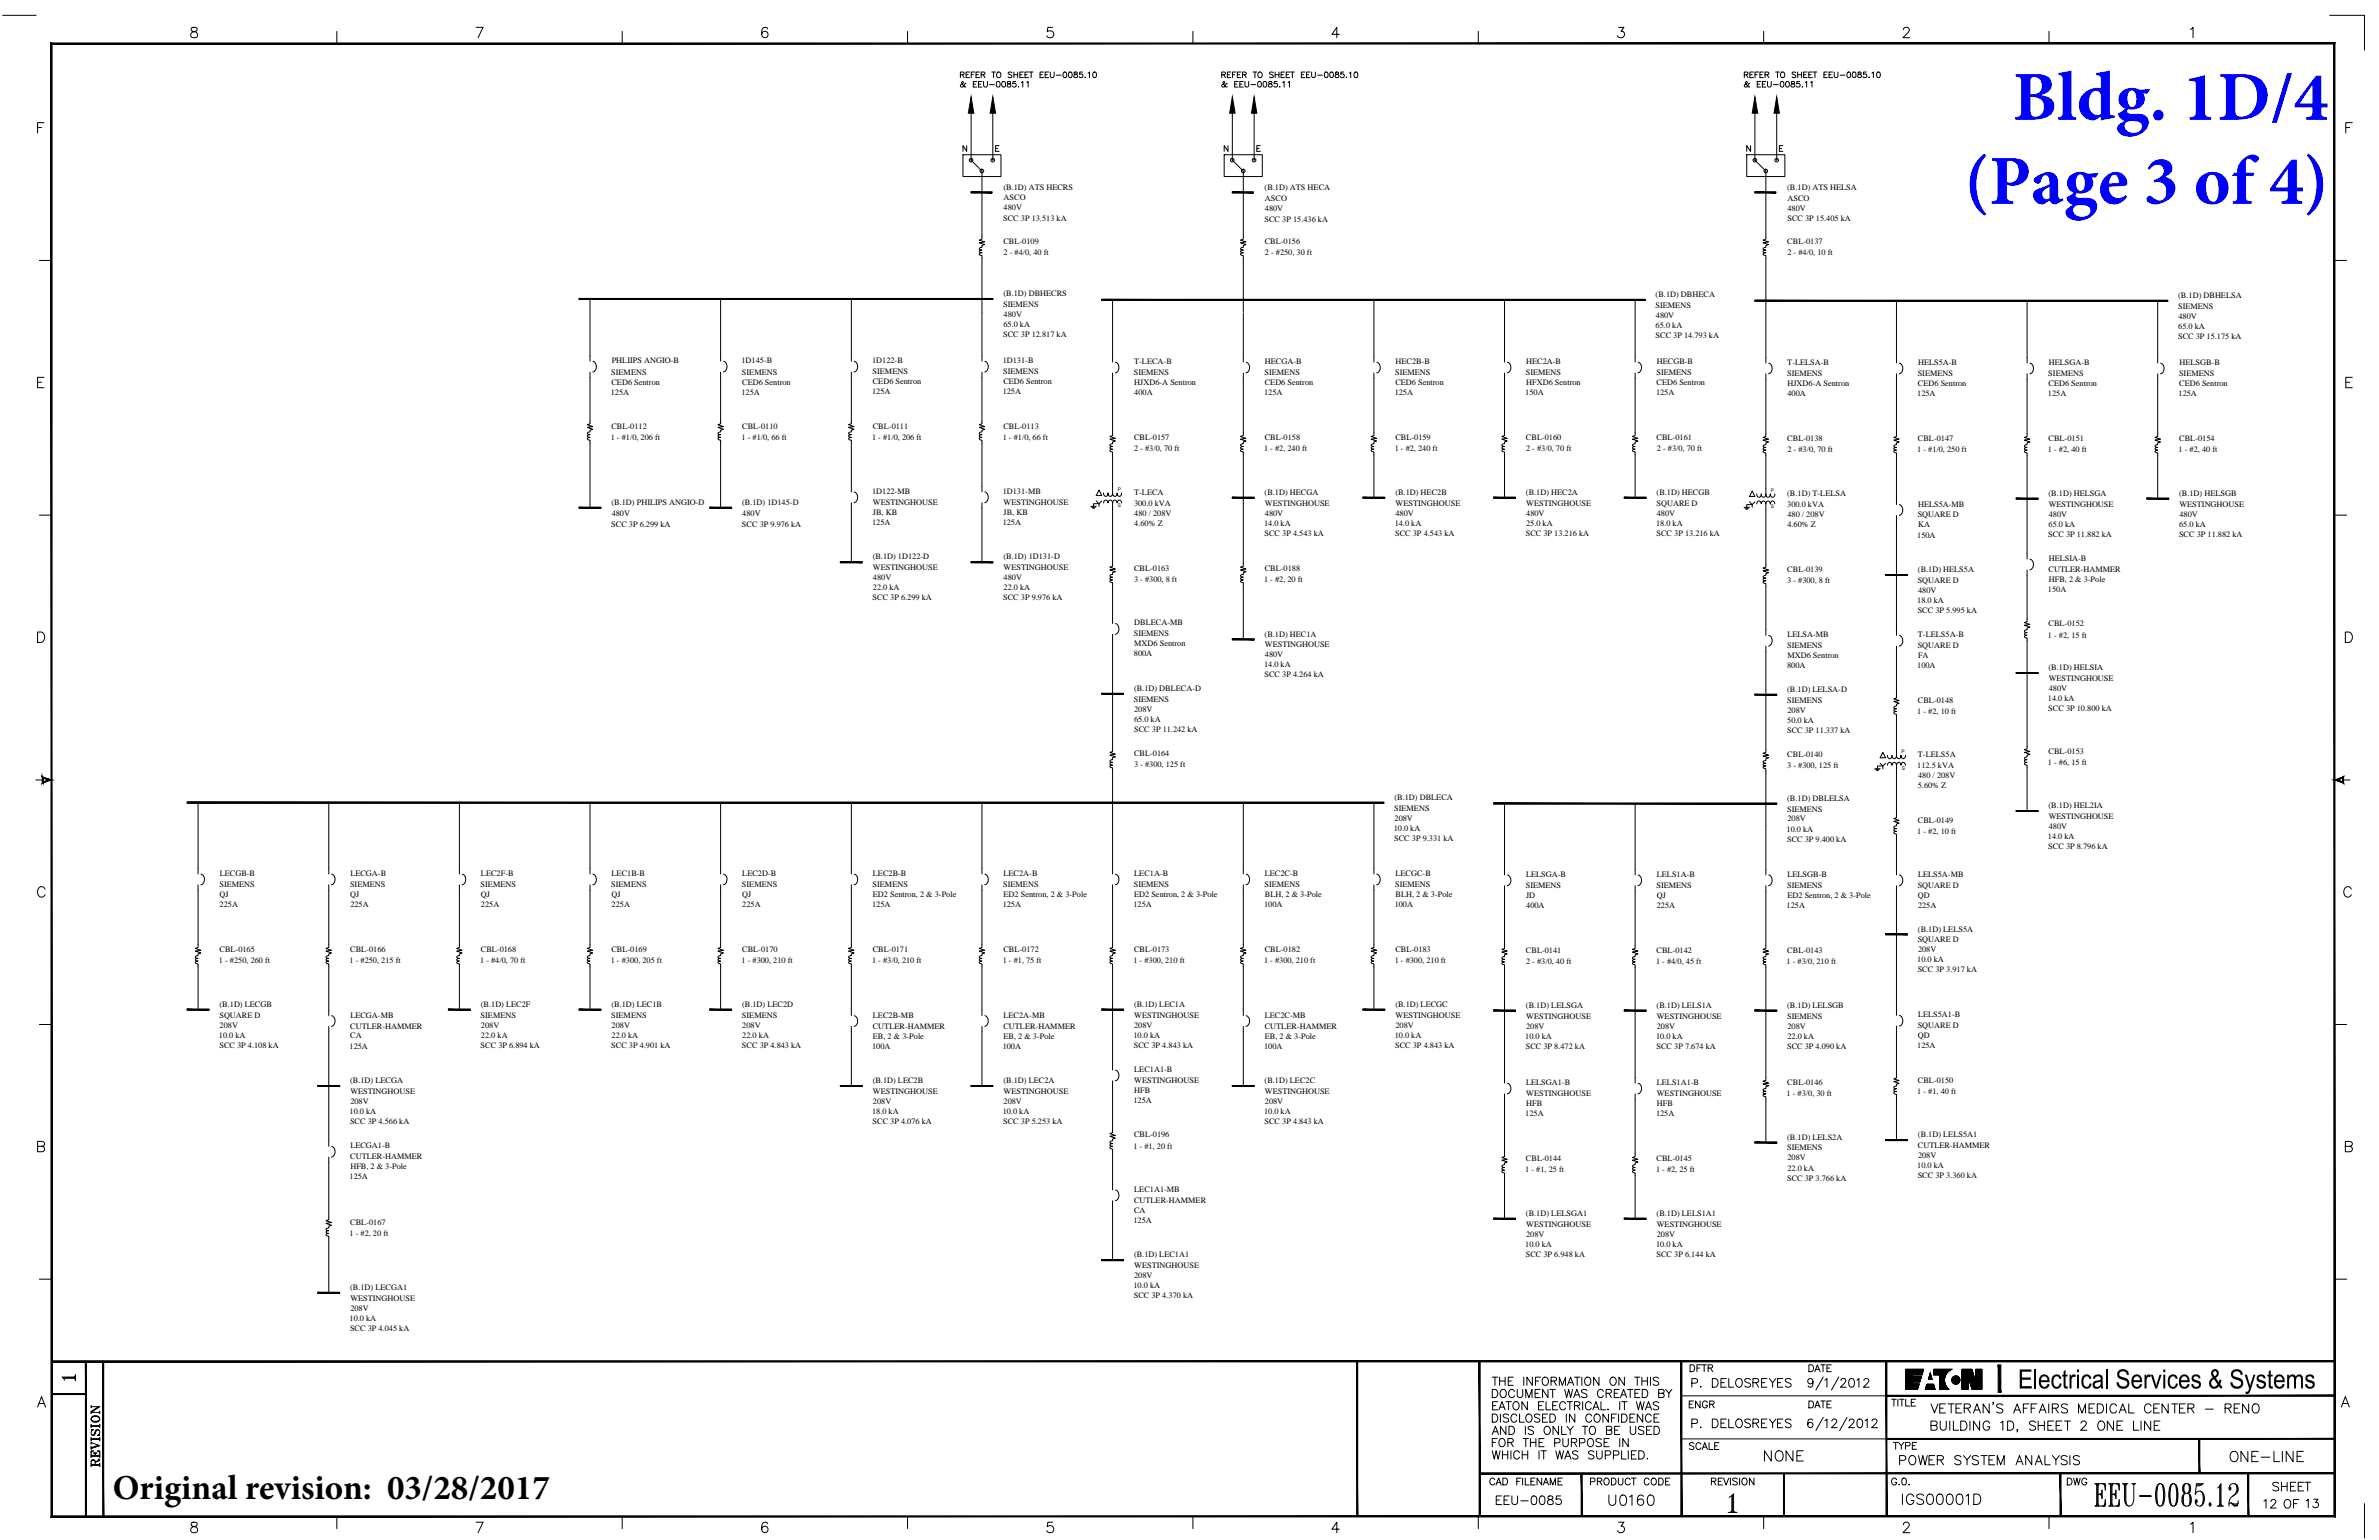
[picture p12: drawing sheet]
<svg xmlns="http://www.w3.org/2000/svg" width="864mm" height="559mm" viewBox="0 0 864 559" stroke-linecap="round" stroke-linejoin="round" font-family="sans-serif">
<defs><g id="words">
<g font-size="25.4" fill="#00f">
<text x="730.7" y="43.4">Bldg. 1D/4</text>
<text x="713.1" y="73.9">(Page 3 of4)</text>
</g>
<text font-size="12.7" x="41" y="543.9">Original revision: 03/28/2017</text>
<g font-size="3">
<text x="364.3" y="68.8">(B.1D) ATS HECRS</text>
<text x="459.1" y="68.8">(B.1D) ATS HECA</text>
<text x="648.8" y="68.8">(B.1D) ATS HELSA</text>
<text x="364.3" y="72.7">ASCO</text>
<text x="364.3" y="76.3">480V</text>
<text x="459.2" y="76.7">480V</text>
<text x="459.2" y="73">ASCO</text>
<text x="648.9" y="76.7">480V</text>
<text x="648.9" y="73">ASCO</text>
<text x="364.2" y="80">SCC 3P 13.513 kA</text>
<text x="459" y="80.4">SCC 3P 15.436 kA</text>
<text x="648.9" y="80.2">SCC 3P 15.405 kA</text>
<text x="364.3" y="88.5">CBL-0109</text>
<text x="459.1" y="88.5">CBL-0156</text>
<text x="648.8" y="88.5">CBL-0137</text>
<text x="364.3" y="92.5">2 - #4/0, 40 ft</text>
<text x="459.2" y="92.5">2 - #250, 30 ft</text>
<text x="648.9" y="92.5">2 - #4/0, 10 ft</text>
<text x="364.3" y="107.5">(B.1D) DBHECRS</text>
<text x="601" y="107.8">(B.1D) DBHECA</text>
<text x="364.2" y="111.4">SIEMENS</text>
<text x="601" y="111.7">SIEMENS</text>
<text x="790.7" y="112">SIEMENS</text>
<text x="790.7" y="108.1">(B.1D) DBHELSA</text>
<text x="364.3" y="118.7">65.0 kA</text>
<text x="364.3" y="115">480V</text>
<text x="601" y="119">65.0 kA</text>
<text x="601.1" y="115.3">480V</text>
<text x="790.7" y="119.3">65.0 kA</text>
<text x="790.8" y="115.6">480V</text>
<text x="364.2" y="122.3">SCC 3P 12.817 kA</text>
<text x="601" y="122.6">SCC 3P 14.793 kA</text>
<text x="790.7" y="123">SCC 3P 15.175 kA</text>
<text x="222.1" y="131.8">PHLIIPS ANGIO-B</text>
<text x="269.2" y="131.8">1D145-B</text>
<text x="316.6" y="131.8">1D122-B</text>
<text x="364" y="131.8">1D131-B</text>
<text x="221.9" y="136.1">SIEMENS</text>
<text x="269.3" y="136.1">SIEMENS</text>
<text x="316.8" y="135.7">SIEMENS</text>
<text x="364.2" y="135.7">SIEMENS</text>
<text x="411.6" y="136.1">SIEMENS</text>
<text x="411.7" y="132.1">T-LECA-B</text>
<text x="459" y="136.1">SIEMENS</text>
<text x="459.2" y="132.1">HECGA-B</text>
<text x="506.4" y="136.1">SIEMENS</text>
<text x="506.6" y="132.1">HEC2B-B</text>
<text x="553.9" y="136.1">SIEMENS</text>
<text x="554" y="132.1">HEC2A-B</text>
<text x="601.3" y="136.1">SIEMENS</text>
<text x="601.4" y="132.1">HECGB-B</text>
<text x="648.7" y="136.4">SIEMENS</text>
<text x="648.8" y="132.4">T-LELSA-B</text>
<text x="696.1" y="136.4">SIEMENS</text>
<text x="696.3" y="132.4">HELS5A-B</text>
<text x="743.6" y="136.4">SIEMENS</text>
<text x="743.7" y="132.4">HELSGA-B</text>
<text x="791" y="136.4">SIEMENS</text>
<text x="791.1" y="132.4">HELSGB-B</text>
<text x="221.7" y="143.3">125A</text>
<text x="222" y="139.7">CED6 Sentron</text>
<text x="269.2" y="143.3">125A</text>
<text x="269.4" y="139.7">CED6 Sentron</text>
<text x="316.6" y="143">125A</text>
<text x="316.8" y="139.4">CED6 Sentron</text>
<text x="364" y="143">125A</text>
<text x="364.3" y="139.4">CED6 Sentron</text>
<text x="411.7" y="139.7">HJXD6-A Sentron</text>
<text x="411.7" y="143.3">400A</text>
<text x="458.9" y="143.3">125A</text>
<text x="459.1" y="139.7">CED6 Sentron</text>
<text x="506.3" y="143.3">125A</text>
<text x="506.5" y="139.7">CED6 Sentron</text>
<text x="553.7" y="143.3">150A</text>
<text x="554" y="139.7">HFXD6 Sentron</text>
<text x="601.1" y="143.3">125A</text>
<text x="601.4" y="139.7">CED6 Sentron</text>
<text x="648.9" y="140">HJXD6-A Sentron</text>
<text x="648.9" y="143.7">400A</text>
<text x="696" y="143.7">125A</text>
<text x="696.2" y="140">CED6 Sentron</text>
<text x="743.4" y="143.7">125A</text>
<text x="743.6" y="140">CED6 Sentron</text>
<text x="790.8" y="143.7">125A</text>
<text x="791.1" y="140">CED6 Sentron</text>
<text x="222" y="155.5">CBL-0112</text>
<text x="269.4" y="155.5">CBL-0110</text>
<text x="316.8" y="155.5">CBL-0111</text>
<text x="364.3" y="155.5">CBL-0113</text>
<text x="221.7" y="159.8">1 - #1/0, 206 ft</text>
<text x="269.2" y="159.8">1 - #1/0, 66 ft</text>
<text x="316.6" y="159.5">1 - #1/0, 206 ft</text>
<text x="364" y="159.5">1 - #1/0, 66 ft</text>
<text x="411.7" y="159.8">CBL-0157</text>
<text x="459.1" y="159.8">CBL-0158</text>
<text x="506.5" y="159.8">CBL-0159</text>
<text x="553.9" y="159.8">CBL-0160</text>
<text x="601.4" y="159.8">CBL-0161</text>
<text x="648.8" y="160.1">CBL-0138</text>
<text x="696.2" y="160.1">CBL-0147</text>
<text x="743.6" y="160.1">CBL-0151</text>
<text x="791.1" y="160.1">CBL-0154</text>
<text x="411.7" y="163.8">2 - #3/0, 70 ft</text>
<text x="458.9" y="163.8">1 - #2, 240 ft</text>
<text x="506.3" y="163.8">1 - #2, 240 ft</text>
<text x="554" y="163.8">2 - #3/0, 70 ft</text>
<text x="601.4" y="163.8">2 - #3/0, 70 ft</text>
<text x="648.9" y="164.1">2 - #3/0, 70 ft</text>
<text x="696" y="164.1">1 - #1/0, 250 ft</text>
<text x="743.4" y="164.1">1 - #2, 40 ft</text>
<text x="790.8" y="164.1">1 - #2, 40 ft</text>
<text x="316.6" y="179.2">1D122-MB</text>
<text x="364" y="179.2">1D131-MB</text>
<text x="411.7" y="179.5">T-LECA</text>
<text x="459.1" y="179.6">(B.1D) HECGA</text>
<text x="506.5" y="179.6">(B.1D) HEC2B</text>
<text x="553.9" y="179.6">(B.1D) HEC2A</text>
<text x="601.4" y="179.6">(B.1D) HECGB</text>
<text x="648.8" y="179.9">(B.1D) T-LELSA</text>
<text x="743.6" y="179.9">(B.1D) HELSGA</text>
<text x="791.1" y="179.9">(B.1D) HELSGB</text>
<text x="222" y="183.2">(B.1D) PHILIPS ANGIO-D</text>
<text x="269.4" y="183.2">(B.1D) 1D145-D</text>
<text x="316.9" y="183.2">WESTINGHOUSE</text>
<text x="364.3" y="183.2">WESTINGHOUSE</text>
<text x="411.7" y="183.6">300.0 kVA</text>
<text x="459.2" y="183.5">WESTINGHOUSE</text>
<text x="506.6" y="183.5">WESTINGHOUSE</text>
<text x="554" y="183.5">WESTINGHOUSE</text>
<text x="601.3" y="183.5">SQUARE D</text>
<text x="648.8" y="183.9">300.0 kVA</text>
<text x="696.3" y="183.8">HELS5A-MB</text>
<text x="743.7" y="183.8">WESTINGHOUSE</text>
<text x="791.1" y="183.8">WESTINGHOUSE</text>
<text x="221.9" y="191.1">SCC 3P 6.299 kA</text>
<text x="222.1" y="187.4">480V</text>
<text x="269.3" y="191.1">SCC 3P 9.976 kA</text>
<text x="269.5" y="187.4">480V</text>
<text x="316.6" y="190.4">125A</text>
<text x="316.9" y="186.8">JB, KB</text>
<text x="364" y="190.4">125A</text>
<text x="364.3" y="186.8">JB, KB</text>
<text x="411.7" y="187.2">480 / 208V</text>
<text x="411.7" y="190.8">4.60% Z</text>
<text x="458.9" y="190.8">14.0 kA</text>
<text x="459.2" y="187.1">480V</text>
<text x="506.3" y="190.8">14.0 kA</text>
<text x="506.6" y="187.1">480V</text>
<text x="554" y="190.8">25.0 kA</text>
<text x="554" y="187.1">480V</text>
<text x="601.1" y="190.8">18.0 kA</text>
<text x="601.4" y="187.1">480V</text>
<text x="648.9" y="187.5">480 / 208V</text>
<text x="648.9" y="191.1">4.60% Z</text>
<text x="696.1" y="187.8">SQUARE D</text>
<text x="696.3" y="191.4">KA</text>
<text x="743.6" y="191.1">65.0 kA</text>
<text x="743.7" y="187.5">480V</text>
<text x="791.1" y="191.1">65.0 kA</text>
<text x="791.1" y="187.5">480V</text>
<text x="459" y="194.4">SCC 3P 4.543 kA</text>
<text x="506.4" y="194.4">SCC 3P 4.543 kA</text>
<text x="553.9" y="194.4">SCC 3P 13.216 kA</text>
<text x="601.3" y="194.4">SCC 3P 13.216 kA</text>
<text x="696" y="195">150A</text>
<text x="743.6" y="194.7">SCC 3P 11.882 kA</text>
<text x="791" y="194.7">SCC 3P 11.882 kA</text>
<text x="316.8" y="203">(B.1D) 1D122-D</text>
<text x="364.3" y="203">(B.1D) 1D131-D</text>
<text x="743.7" y="203.6">HELSIA-B</text>
<text x="316.9" y="206.9">WESTINGHOUSE</text>
<text x="364.3" y="206.9">WESTINGHOUSE</text>
<text x="411.7" y="207.2">CBL-0163</text>
<text x="459.1" y="207.2">CBL-0188</text>
<text x="648.8" y="207.5">CBL-0139</text>
<text x="696.2" y="207.6">(B.1D) HELS5A</text>
<text x="743.6" y="207.5">CUTLER-HAMMER</text>
<text x="316.9" y="210.5">480V</text>
<text x="316.9" y="214.2">22.0 kA</text>
<text x="364.3" y="214.2">22.0 kA</text>
<text x="364.3" y="210.5">480V</text>
<text x="411.7" y="211.2">3 - #300, 8 ft</text>
<text x="458.9" y="211.2">1 - #2, 20 ft</text>
<text x="648.8" y="211.6">3 - #300, 8 ft</text>
<text x="696.1" y="211.5">SQUARE D</text>
<text x="696.3" y="215.1">480V</text>
<text x="743.4" y="214.8">150A</text>
<text x="743.7" y="211.2">HFB, 2 &amp; 3-Pole</text>
<text x="316.8" y="217.8">SCC 3P 6.299 kA</text>
<text x="364.2" y="217.8">SCC 3P 9.976 kA</text>
<text x="696" y="218.8">18.0 kA</text>
<text x="411.7" y="227">DBLECA-MB</text>
<text x="696.1" y="222.4">SCC 3P 5.995 kA</text>
<text x="743.6" y="227.3">CBL-0152</text>
<text x="411.6" y="230.9">SIEMENS</text>
<text x="459.1" y="231">(B.1D) HEC1A</text>
<text x="648.9" y="231.2">LELSA-MB</text>
<text x="696.2" y="231.2">T-LELS5A-B</text>
<text x="743.4" y="231.3">1 - #2, 15 ft</text>
<text x="411.6" y="238.2">800A</text>
<text x="411.7" y="234.5">MXD6 Sentron</text>
<text x="459.2" y="234.9">WESTINGHOUSE</text>
<text x="459.2" y="238.5">480V</text>
<text x="648.7" y="235.2">SIEMENS</text>
<text x="648.9" y="238.8">MXD6 Sentron</text>
<text x="696.1" y="235.2">SQUARE D</text>
<text x="696.3" y="238.8">FA</text>
<text x="458.9" y="242.2">14.0 kA</text>
<text x="459" y="245.8">SCC 3P 4.264 kA</text>
<text x="648.7" y="242.5">800A</text>
<text x="696" y="242.5">100A</text>
<text x="743.6" y="243.2">(B.1D) HELSIA</text>
<text x="411.7" y="250.8">(B.1D) DBLECA-D</text>
<text x="648.8" y="251.1">(B.1D) LELSA-D</text>
<text x="743.7" y="247.1">WESTINGHOUSE</text>
<text x="743.7" y="250.7">480V</text>
<text x="411.6" y="254.6">SIEMENS</text>
<text x="648.7" y="255">SIEMENS</text>
<text x="696.2" y="255">CBL-0148</text>
<text x="743.4" y="254.4">14.0 kA</text>
<text x="743.6" y="258">SCC 3P 10.800 kA</text>
<text x="411.7" y="261.9">65.0 kA</text>
<text x="411.7" y="258.2">208V</text>
<text x="648.8" y="262.3">50.0 kA</text>
<text x="648.9" y="258.6">208V</text>
<text x="696" y="259">1 - #2, 10 ft</text>
<text x="411.7" y="265.5">SCC 3P 11.242 kA</text>
<text x="648.7" y="265.9">SCC 3P 11.337 kA</text>
<text x="411.7" y="274.4">CBL-0164</text>
<text x="648.8" y="274.7">CBL-0140</text>
<text x="696.2" y="274.7">T-LELS5A</text>
<text x="743.6" y="273.4">CBL-0153</text>
<text x="411.7" y="278.4">3 - #300, 125 ft</text>
<text x="648.8" y="278.7">3 - #300, 125 ft</text>
<text x="696" y="278.7">112.5 kVA</text>
<text x="743.4" y="277.4">1 - #6, 15 ft</text>
<text x="696.2" y="285.9">5.60% Z</text>
<text x="696.3" y="282.4">480 / 208V</text>
<text x="506.2" y="290.3">(B.1D) DBLECA</text>
<text x="648.8" y="290.5">(B.1D) DBLELSA</text>
<text x="743.6" y="293.3">(B.1D) HEL2IA</text>
<text x="506.1" y="294.1">SIEMENS</text>
<text x="506.2" y="297.7">208V</text>
<text x="648.7" y="294.5">SIEMENS</text>
<text x="648.9" y="298.1">208V</text>
<text x="696.2" y="298.5">CBL-0149</text>
<text x="743.7" y="297.2">WESTINGHOUSE</text>
<text x="505.9" y="301.4">10.0 kA</text>
<text x="506.1" y="305.1">SCC 3P 9.331 kA</text>
<text x="648.6" y="301.8">10.0 kA</text>
<text x="648.7" y="305.4">SCC 3P 9.400 kA</text>
<text x="696" y="302.4">1 - #2, 10 ft</text>
<text x="743.4" y="304.4">14.0 kA</text>
<text x="743.7" y="300.8">480V</text>
<text x="743.6" y="308.1">SCC 3P 8.796 kA</text>
<text x="79.8" y="317.9">LECGB-B</text>
<text x="127.2" y="317.9">LECGA-B</text>
<text x="174.6" y="317.9">LEC2F-B</text>
<text x="222" y="317.9">LEC1B-B</text>
<text x="269.5" y="317.9">LEC2D-B</text>
<text x="316.9" y="317.9">LEC2B-B</text>
<text x="364.3" y="317.9">LEC2A-B</text>
<text x="411.7" y="317.9">LEC1A-B</text>
<text x="459.2" y="317.9">LEC2C-B</text>
<text x="506.6" y="317.9">LECGC-B</text>
<text x="79.6" y="321.8">SIEMENS</text>
<text x="127.1" y="321.8">SIEMENS</text>
<text x="174.5" y="321.8">SIEMENS</text>
<text x="221.9" y="321.8">SIEMENS</text>
<text x="269.3" y="321.8">SIEMENS</text>
<text x="316.8" y="321.8">SIEMENS</text>
<text x="364.2" y="321.8">SIEMENS</text>
<text x="411.6" y="321.8">SIEMENS</text>
<text x="459" y="321.8">SIEMENS</text>
<text x="506.4" y="321.8">SIEMENS</text>
<text x="553.9" y="322.2">SIEMENS</text>
<text x="554" y="318.2">LELSGA-B</text>
<text x="601.3" y="322.2">SIEMENS</text>
<text x="601.4" y="318.2">LELS1A-B</text>
<text x="648.7" y="322.2">SIEMENS</text>
<text x="648.9" y="318.2">LELSGB-B</text>
<text x="696.1" y="322.2">SQUARE D</text>
<text x="696.3" y="318.2">LELS5A-MB</text>
<text x="79.7" y="325.4">QJ</text>
<text x="79.7" y="329.1">225A</text>
<text x="127.1" y="325.4">QJ</text>
<text x="127.2" y="329.1">225A</text>
<text x="174.6" y="325.4">QJ</text>
<text x="174.6" y="329.1">225A</text>
<text x="222" y="325.4">QJ</text>
<text x="222" y="329.1">225A</text>
<text x="269.4" y="325.4">QJ</text>
<text x="269.5" y="329.1">225A</text>
<text x="316.6" y="329.1">125A</text>
<text x="316.9" y="325.5">ED2 Sentron, 2 &amp; 3-Pole</text>
<text x="364" y="329.1">125A</text>
<text x="364.3" y="325.5">ED2 Sentron, 2 &amp; 3-Pole</text>
<text x="411.5" y="329.1">125A</text>
<text x="411.7" y="325.5">ED2 Sentron, 2 &amp; 3-Pole</text>
<text x="458.9" y="329.1">100A</text>
<text x="459.2" y="325.5">BLH, 2 &amp; 3-Pole</text>
<text x="506.3" y="329.1">100A</text>
<text x="506.6" y="325.5">BLH, 2 &amp; 3-Pole</text>
<text x="554" y="325.8">JD</text>
<text x="554" y="329.4">400A</text>
<text x="601.4" y="325.8">QJ</text>
<text x="601.4" y="329.4">225A</text>
<text x="648.6" y="329.4">125A</text>
<text x="648.9" y="325.8">ED2 Sentron, 2 &amp; 3-Pole</text>
<text x="696.2" y="325.8">QD</text>
<text x="696.3" y="329.4">225A</text>
<text x="696.1" y="341.9">SQUARE D</text>
<text x="696.2" y="338">(B.1D) LELS5A</text>
<text x="79.7" y="345.5">CBL-0165</text>
<text x="127.1" y="345.5">CBL-0166</text>
<text x="174.6" y="345.5">CBL-0168</text>
<text x="222" y="345.5">CBL-0169</text>
<text x="269.4" y="345.5">CBL-0170</text>
<text x="316.8" y="345.5">CBL-0171</text>
<text x="364.3" y="345.5">CBL-0172</text>
<text x="411.7" y="345.5">CBL-0173</text>
<text x="459.1" y="345.5">CBL-0182</text>
<text x="506.5" y="345.5">CBL-0183</text>
<text x="553.9" y="345.9">CBL-0141</text>
<text x="601.4" y="345.9">CBL-0142</text>
<text x="648.8" y="345.9">CBL-0143</text>
<text x="696.3" y="345.5">208V</text>
<text x="79.5" y="349.6">1 - #250, 260 ft</text>
<text x="126.9" y="349.6">1 - #250, 215 ft</text>
<text x="174.3" y="349.6">1 - #4/0, 70 ft</text>
<text x="221.7" y="349.6">1 - #300, 205 ft</text>
<text x="269.2" y="349.6">1 - #300, 210 ft</text>
<text x="316.6" y="349.6">1 - #3/0, 210 ft</text>
<text x="364" y="349.6">1 - #1, 75 ft</text>
<text x="411.5" y="349.6">1 - #300, 210 ft</text>
<text x="458.9" y="349.6">1 - #300, 210 ft</text>
<text x="506.3" y="349.6">1 - #300, 210 ft</text>
<text x="554" y="349.9">2 - #3/0, 40 ft</text>
<text x="601.1" y="349.9">1 - #4/0, 45 ft</text>
<text x="648.6" y="349.9">1 - #3/0, 210 ft</text>
<text x="696" y="349.2">10.0 kA</text>
<text x="696.1" y="352.8">SCC 3P 3.917 kA</text>
<text x="79.7" y="365.4">(B.1D) LECGB</text>
<text x="174.6" y="365.4">(B.1D) LEC2F</text>
<text x="222" y="365.4">(B.1D) LEC1B</text>
<text x="269.4" y="365.4">(B.1D) LEC2D</text>
<text x="411.7" y="365.4">(B.1D) LEC1A</text>
<text x="506.5" y="365.4">(B.1D) LECGC</text>
<text x="553.9" y="365.7">(B.1D) LELSGA</text>
<text x="601.4" y="365.7">(B.1D) LELS1A</text>
<text x="648.8" y="365.7">(B.1D) LELSGB</text>
<text x="79.6" y="369.2">SQUARE D</text>
<text x="127.2" y="369.2">LECGA-MB</text>
<text x="174.5" y="369.2">SIEMENS</text>
<text x="221.9" y="369.2">SIEMENS</text>
<text x="269.3" y="369.2">SIEMENS</text>
<text x="316.9" y="369.2">LEC2B-MB</text>
<text x="364.3" y="369.2">LEC2A-MB</text>
<text x="411.7" y="369.2">WESTINGHOUSE</text>
<text x="459.2" y="369.2">LEC2C-MB</text>
<text x="506.6" y="369.2">WESTINGHOUSE</text>
<text x="554" y="369.6">WESTINGHOUSE</text>
<text x="601.4" y="369.6">WESTINGHOUSE</text>
<text x="648.7" y="369.6">SIEMENS</text>
<text x="696.3" y="369.2">LELS5A1-B</text>
<text x="79.5" y="376.6">10.0 kA</text>
<text x="79.7" y="372.9">208V</text>
<text x="127.1" y="373.2">CUTLER-HAMMER</text>
<text x="127.1" y="376.8">CA</text>
<text x="174.6" y="372.9">208V</text>
<text x="174.6" y="376.6">22.0 kA</text>
<text x="222" y="372.9">208V</text>
<text x="222" y="376.6">22.0 kA</text>
<text x="269.5" y="372.9">208V</text>
<text x="269.5" y="376.6">22.0 kA</text>
<text x="316.8" y="373.2">CUTLER-HAMMER</text>
<text x="316.9" y="376.9">EB, 2 &amp; 3-Pole</text>
<text x="364.3" y="373.2">CUTLER-HAMMER</text>
<text x="364.3" y="376.9">EB, 2 &amp; 3-Pole</text>
<text x="411.5" y="376.6">10.0 kA</text>
<text x="411.7" y="372.9">208V</text>
<text x="459.1" y="373.2">CUTLER-HAMMER</text>
<text x="459.2" y="376.9">EB, 2 &amp; 3-Pole</text>
<text x="506.3" y="376.6">10.0 kA</text>
<text x="506.6" y="372.9">208V</text>
<text x="553.7" y="376.9">10.0 kA</text>
<text x="554" y="373.2">208V</text>
<text x="601.1" y="376.9">10.0 kA</text>
<text x="601.4" y="373.2">208V</text>
<text x="648.9" y="373.2">208V</text>
<text x="648.9" y="376.9">22.0 kA</text>
<text x="696.1" y="373.1">SQUARE D</text>
<text x="696.2" y="376.7">QD</text>
<text x="79.6" y="380.2">SCC 3P 4.108 kA</text>
<text x="126.9" y="380.5">125A</text>
<text x="174.5" y="380.2">SCC 3P 6.894 kA</text>
<text x="221.9" y="380.2">SCC 3P 4.901 kA</text>
<text x="269.3" y="380.2">SCC 3P 4.843 kA</text>
<text x="316.6" y="380.5">100A</text>
<text x="364" y="380.5">100A</text>
<text x="411.6" y="380.2">SCC 3P 4.843 kA</text>
<text x="458.9" y="380.5">100A</text>
<text x="506.4" y="380.2">SCC 3P 4.843 kA</text>
<text x="553.9" y="380.5">SCC 3P 8.472 kA</text>
<text x="601.3" y="380.5">SCC 3P 7.674 kA</text>
<text x="648.7" y="380.5">SCC 3P 4.090 kA</text>
<text x="696" y="380.3">125A</text>
<text x="411.7" y="389">LEC1A1-B</text>
<text x="127.1" y="393">(B.1D) LECGA</text>
<text x="316.8" y="393">(B.1D) LEC2B</text>
<text x="364.3" y="393">(B.1D) LEC2A</text>
<text x="411.7" y="393">WESTINGHOUSE</text>
<text x="459.1" y="393">(B.1D) LEC2C</text>
<text x="554" y="393.8">LELSGA1-B</text>
<text x="601.4" y="393.8">LELS1A1-B</text>
<text x="648.8" y="393.8">CBL-0146</text>
<text x="696.2" y="392.9">CBL-0150</text>
<text x="127.2" y="396.9">WESTINGHOUSE</text>
<text x="127.2" y="400.5">208V</text>
<text x="316.9" y="396.9">WESTINGHOUSE</text>
<text x="316.9" y="400.5">208V</text>
<text x="364.3" y="400.5">208V</text>
<text x="364.3" y="396.9">WESTINGHOUSE</text>
<text x="411.5" y="400.2">125A</text>
<text x="411.7" y="396.6">HFB</text>
<text x="459.2" y="396.9">WESTINGHOUSE</text>
<text x="459.2" y="400.5">208V</text>
<text x="554" y="397.7">WESTINGHOUSE</text>
<text x="554" y="401.3">HFB</text>
<text x="601.4" y="397.7">WESTINGHOUSE</text>
<text x="601.4" y="401.3">HFB</text>
<text x="648.6" y="397.7">1 - #3/0, 30 ft</text>
<text x="696" y="396.8">1 - #1, 40 ft</text>
<text x="126.9" y="404.2">10.0 kA</text>
<text x="127.1" y="407.9">SCC 3P 4.566 kA</text>
<text x="316.6" y="404.2">18.0 kA</text>
<text x="316.8" y="407.9">SCC 3P 4.076 kA</text>
<text x="364" y="404.2">10.0 kA</text>
<text x="364.2" y="407.9">SCC 3P 5.253 kA</text>
<text x="458.9" y="404.2">10.0 kA</text>
<text x="459" y="407.9">SCC 3P 4.843 kA</text>
<text x="553.7" y="404.9">125A</text>
<text x="601.1" y="404.9">125A</text>
<text x="411.7" y="412.7">CBL-0196</text>
<text x="648.8" y="413.6">(B.1D) LELS2A</text>
<text x="696.2" y="412.7">(B.1D) LELS5A1</text>
<text x="127.2" y="416.7">LECGA1-B</text>
<text x="411.5" y="416.7">1 - #1, 20 ft</text>
<text x="648.7" y="417.5">SIEMENS</text>
<text x="696.2" y="416.6">CUTLER-HAMMER</text>
<text x="127.1" y="420.6">CUTLER-HAMMER</text>
<text x="127.2" y="424.3">HFB, 2 &amp; 3-Pole</text>
<text x="553.7" y="425.4">1 - #1, 25 ft</text>
<text x="553.9" y="421.4">CBL-0144</text>
<text x="601.1" y="425.4">1 - #2, 25 ft</text>
<text x="601.4" y="421.4">CBL-0145</text>
<text x="648.9" y="421.1">208V</text>
<text x="648.9" y="424.7">22.0 kA</text>
<text x="696" y="423.9">10.0 kA</text>
<text x="696.3" y="420.2">208V</text>
<text x="126.9" y="427.9">125A</text>
<text x="648.7" y="428.4">SCC 3P 3.766 kA</text>
<text x="696.1" y="427.5">SCC 3P 3.360 kA</text>
<text x="411.7" y="436.4">CUTLER-HAMMER</text>
<text x="411.7" y="432.5">LEC1A1-MB</text>
<text x="411.5" y="443.7">125A</text>
<text x="411.7" y="440.1">CA</text>
<text x="553.9" y="441.2">(B.1D) LELSGA1</text>
<text x="601.4" y="441.2">(B.1D) LELS1A1</text>
<text x="126.9" y="448.3">1 - #2, 20 ft</text>
<text x="127.1" y="444.3">CBL-0167</text>
<text x="554" y="448.7">208V</text>
<text x="554" y="445.1">WESTINGHOUSE</text>
<text x="601.4" y="445.1">WESTINGHOUSE</text>
<text x="601.4" y="448.7">208V</text>
<text x="553.7" y="452.4">10.0 kA</text>
<text x="601.1" y="452.4">10.0 kA</text>
<text x="411.7" y="456.2">(B.1D) LEC1A1</text>
<text x="411.7" y="460.1">WESTINGHOUSE</text>
<text x="553.9" y="456">SCC 3P 6.948 kA</text>
<text x="601.3" y="456">SCC 3P 6.144 kA</text>
<text x="411.5" y="467.5">10.0 kA</text>
<text x="411.7" y="463.8">208V</text>
<text x="127.1" y="468.1">(B.1D) LECGA1</text>
<text x="127.2" y="472">WESTINGHOUSE</text>
<text x="411.6" y="471.1">SCC 3P 4.370 kA</text>
<text x="126.9" y="479.3">10.0 kA</text>
<text x="127.2" y="475.6">208V</text>
<text x="127.1" y="482.9">SCC 3P 4.045 kA</text>
</g>
<g font-size="1.8">
<text x="405.7" y="178.1">P</text>
<text x="642.8" y="178.4">P</text>
<text x="405.8" y="184.1">S</text>
<text x="642.9" y="184.4">S</text>
<text x="690.3" y="273.3">P</text>
<text x="690.3" y="279.2">S</text>
</g>
</g></defs>
<!-- layer: SkmAutoSwitch -->
<g fill="none" stroke="#000" stroke-width=".36">
<path d="M349.6 56.1h13.8v8h-13.8zM350.9 52.8v2.1l-1.3-2.1v2.1M352.5 58.1l4 4M361.4 53.9h.8M362.7 52.8h-1.3v2.1h1.3M444.4 56.1h13.8v8h-13.8zM445.8 52.8v2.1l-1.4-2.1v2.1M447.4 58.1l3.9 4M456.2 53.9h.8M457.5 52.8h-1.3v2.1h1.3M634.1 56.1h13.8v8h-13.8zM635.5 52.8v2.1l-1.4-2.1v2.1"/>
<path d="M637 58.1l4 4M645.9 53.9h.8M647.2 52.8h-1.3v2.1h1.3"/>
<circle cx="352.5" cy="58.1" r=".66"/>
<circle cx="360.4" cy="58.1" r=".66"/>
<circle cx="447.3" cy="58.1" r=".66"/>
<circle cx="455.2" cy="58.1" r=".66"/>
<circle cx="637" cy="58.1" r=".66"/>
<circle cx="644.9" cy="58.1" r=".66"/>
<circle cx="356.4" cy="62.1" r=".66"/>
<circle cx="451.3" cy="62.1" r=".66"/>
<circle cx="641" cy="62.1" r=".66"/>
</g>
<!-- layer: SkmConnection -->
<g fill="none" stroke="#000" stroke-width=".36">
<path d="M352.5 58.1h.1M360.4 58.1h.1M447.4 58.1h.1M455.3 58.1h.1M637 58.1h.1M645 58.1h.1M356.5 62.1v23.7M451.3 62.1v23.7M641 62.1v23.7M356.5 93.7v35.4M451.3 93.7v19.6M641 93.7v36"/>
<path d="M214.2 108.6v20.5M261.6 108.6v20.5M309 108.6v20.5M403.9 109v20.4M451.3 113.6v15.8M498.7 109v20.4M546.2 109v20.4M593.6 109v20.4M688.4 109.3v20.4M735.9 109.3v20.4M783.3 109.3v20.4M214.2 137v15.8"/>
<path d="M261.6 137v15.8M309 137v15.8M356.5 137v15.8M403.9 137.3v19.8M451.3 137.3v19.8M498.7 137.3v19.8M546.2 137.3v19.8M593.6 137.3v19.8M641 137.6v19.8M688.4 137.6v19.8M735.9 137.6v19.8M783.3 137.6v19.8"/>
<path d="M214.2 160.7v23.7M261.6 160.7v23.7M309 160.7v15.8M356.5 160.7v15.8M403.9 165v11.8M451.3 165v39.5M498.7 165v15.8M546.2 165v15.8M593.6 165v15.8M641 165.3v11.9M688.4 165.3v15.8M735.9 165.3v35.6"/>
<path d="M783.3 165.3v15.8M309 184.4v19.8M356.5 184.4v19.8M403.9 184.8h.1M403.9 184.8v19.7M641 185.1v19.7M688.4 189v39.5M403.9 212.4v11.9M451.3 212.4v19.8M641 212.7v15.8M735.9 208.8v15.8M403.9 232.2v39.5"/>
<path d="M641 236.4v35.6M688.4 236.4v15.8M735.9 232.5v38.2M403.9 279.6v35.5M641 279.9v35.6M688.4 260.2v11.8M688.4 279.9v15.8M735.9 278.6v15.8M71.9 291.4v23.7M119.4 291.4v23.7M166.8 291.4v23.7M214.2 291.4v23.7"/>
<path d="M261.6 291.4v23.7M309 291.4v23.7M356.5 291.4v23.7M451.3 291.4v23.7M498.7 291.4v23.7M546.2 291.7v23.8M593.6 291.7v23.8M688.4 303.6v11.9M71.9 323.1v19.7M119.4 323.1v19.7M166.8 323.1v19.7M214.2 323.1v19.7"/>
<path d="M261.6 323.1v19.7M309 323.1v19.7M356.5 323.1v19.7M403.9 323.1v19.7M451.3 323.1v19.7M498.7 323.1v19.7M546.2 323.4v19.8M593.6 323.4v19.8M641 323.4v19.8M688.4 323.4v43M71.9 350.7v15.8M119.4 350.7v15.8"/>
<path d="M166.8 350.7v15.8M214.2 350.7v15.8M261.6 350.7v15.8M309 350.7v15.8M356.5 350.7v15.8M403.9 350.7v35.6M451.3 350.7v15.8M498.7 350.7v15.8M546.2 351v40M593.6 351v40M641 351v40M119.4 374.5v39.4"/>
<path d="M309 374.5v19.7M356.5 374.5v19.7M451.3 374.5v19.7M688.4 374.3v15.9M403.9 394.2v15.8M546.2 398.9v19.8M593.6 398.9v19.8M641 398.9v15.9M688.4 398v15.9M403.9 417.9v11.9M119.4 421.9v19.7M403.9 437.7v19.7"/>
<path d="M546.2 426.6v15.8M593.6 426.6v15.8M119.4 449.5v19.8"/>
</g>
<!-- layer: SkmCable -->
<g fill="none" stroke="#000" stroke-width=".36">
<path d="M356.5 85.8v1l-1 .3 1.9 .7-1.9 .3 1.9 .6-.9 .4v.7l-1 .4 .4 .4 .6 .1-.6 .1-.4 .4 .2 .3 .8 .2-.8 .2-.2 .3 .4 .4 .6 .1v1M451.3 85.8v1l-1 .3 2 .7-2 .3 2 .6-1 .4v.7l-.9 .3 .1 .4 .8 .2-.3 .1a.5 .5 0 0 0-.7 .4 .5 .5 0 0 0 .7 .5h.3l-.3 .1a.5 .5 0 0 0-.7 .4 .5 .5 0 0 0 .7 .5h.3v1M641 85.8v1l-1 .3 2 .7-2 .3 2 .6-1 .4v.7l-.9 .3 .1 .4 .8 .2-.3 .1a.5 .5 0 0 0-.7 .4 .5 .5 0 0 0 .7 .5h.3l-.3 .1a.5 .5 0 0 0-.7 .4 .5 .5 0 0 0 .7 .5h.3v1M214.2 152.8v1l-1 .3 2 .7-2 .3 2 .7-1 .3v.6l-.6 .1-.4 .4 .2 .3 .8 .2-.8 .2-.2 .3 .4 .4 .6 .1-.6 .1-.4 .4 1 .5v1M261.6 152.8v1l-1 .3 2 .7-2 .3 2 .7-1 .3v.6l-.3 .1a.5 .5 0 0 0-.7 .4 .5 .5 0 0 0 .7 .5h.3h-.3a.5 .5 0 0 0-.7 .5 .5 .5 0 0 0 .7 .5h.3l-1 .5 1 .5v1M309 152.8v1l-1 .3 2 .7-2 .3 2 .7-1 .3v.6l-.3 .1a.5 .5 0 0 0-.7 .4 .5 .5 0 0 0 .7 .5h.3h-.3a.5 .5 0 0 0-.7 .5 .5 .5 0 0 0 .7 .5h.3l-.5 .1-.5 .4 1 .5v1M356.5 152.8v1l-1 .3 1.9 .7-1.9 .3 1.9 .7-.9 .3v.6l-.6 .1-.4 .4 .2 .3 .8 .2-.8 .2-.2 .3 .4 .4 .6 .1-.6 .1-.4 .4 1 .5v1M403.9 157.1v.9l-1 .4 2 .7-2 .3 2 .6-1 .4v.6l-.8 .2-.2 .3 .2 .3 .8 .2-1 .5 .2 .3 .8 .2-.8 .2-.2 .3 .2 .3 .8 .2v1M451.3 157.1v.9l-1 .4 2 .7-2 .3 2 .6-1 .4v.6l-.3 .1a.5 .5 0 0 0-.7 .4 .5 .5 0 0 0 .7 .5h.3l-1 .5 .4 .4 .6 .1h-.3a.5 .5 0 0 0-.7 .5 .5 .5 0 0 0 .7 .5h.3v1M498.7 157.1v.9l-1 .4 2 .7-2 .3 2 .6-1 .4v.6l-1 .5 1 .5-1 .5 .5 .4 .5 .1-.5 .1-.5 .4 1 .5v1M546.2 157.1v.9l-1 .4 1.9 .7-1.9 .3 1.9 .6-.9 .4v.6l-.8 .2-.2 .3 .2 .3 .8 .2-1 .5 .4 .4 .6 .1-.6 .1-.4 .4 .2 .3 .8 .2v1M593.6 157.1v.9l-1 .4 2 .7-2 .3 2 .6-1 .4v.6l-.8 .2-.2 .3 .2 .3 .8 .2-1 .5 .2 .3 .8 .2-.8 .2-.2 .3 .2 .3 .8 .2v1"/>
<path d="M641 157.4v1l-1 .3 2 .7-2 .3 2 .7-1 .3v.6l-.3 .1a.5 .5 0 0 0-.7 .5 .5 .5 0 0 0 .7 .4l.3 .1h-.3a.5 .5 0 0 0-.7 .4 .5 .5 0 0 0 .7 .5h.3l-.6 .1-.4 .4 1 .5v1M688.4 157.4v1l-.9 .3 1.9 .7-1.9 .3 1.9 .7-1 .3v.6l-.6 .1-.3 .5 .1 .3 .8 .2-.8 .1-.1 .3 .3 .5h.6l-.6 .1-.3 .4 .9 .5v1M735.9 157.4v1l-1 .3 2 .7-2 .3 2 .7-1 .3v.6l-.6 .1-.4 .5 .1 .3 .9 .2-.9 .1-.1 .3 .4 .5h.6l-.6 .1-.4 .4 1 .5v1M783.3 157.4v1l-1 .3 2 .7-2 .3 2 .7-1 .3v.6l-.3 .1a.5 .5 0 0 0-.7 .5 .5 .5 0 0 0 .7 .4l.3 .1h-.3a.5 .5 0 0 0-.7 .4 .5 .5 0 0 0 .7 .5h.3l-1 .5 1 .5v1M403.9 204.5v1l-1 .3 2 .7-2 .3 2 .6-1 .4v.7l-.8 .1-.2 .3 .2 .3 .8 .2-.8 .2-.2 .3 .2 .3 .8 .2-.8 .2-.2 .3 .2 .3 .8 .2v1M451.3 204.5v1l-1 .3 2 .7-2 .3 2 .6-1 .4v.7h-.3a.5 .5 0 0 0-.7 .4 .5 .5 0 0 0 .7 .5h.3l-.3 .1a.5 .5 0 0 0-.7 .4 .5 .5 0 0 0 .7 .5h.3l-.3 .1a.5 .5 0 0 0-.7 .4 .5 .5 0 0 0 .7 .5h.3v1M641 204.8v1l-1 .3 2 .7-2 .4 2 .6-1 .3v.7h-.3a.5 .5 0 0 0-.7 .5 .5 .5 0 0 0 .7 .4l.3 .1-1 .4 .4 .5h.6l-.3 .1a.5 .5 0 0 0-.7 .5 .5 .5 0 0 0 .7 .4h.3v1M735.9 224.6v1l-1 .3 2 .7-2 .3 2 .7-1 .3v.6l-.6 .1-.4 .4 .1 .3 .9 .2-.9 .2-.1 .3 .4 .4 .6 .1-.6 .1-.4 .4 1 .5v1M688.4 252.2v1.1l-.9 .3 1.9 .6-1.9 .4 1.9 .6-1 .3v.7l-.9 .5 .3 .4 .6 .1-.6 .1-.3 .4 .1 .3 .8 .2-.8 .2-.1 .3 .3 .4 .6 .1v1M403.9 271.7v1l-1 .3 2 .7-2 .3 2 .6-1 .4v.6l-1 .5 .2 .3 .8 .2-.8 .2-.2 .3 .2 .3 .8 .2-.8 .2-.2 .3 .2 .3 .8 .2v1M641 272v1l-1 .3 2 .7-2 .3 2 .7-1 .3v.7h-.3a.5 .5 0 0 0-.7 .5 .5 .5 0 0 0 .7 .4l.3 .1h-.6l-.4 .5 1 .4-.3 .1a.5 .5 0 0 0-.7 .4 .5 .5 0 0 0 .7 .5h.3v1M735.9 270.7v1l-1 .3 2 .7-2 .3 2 .7-1 .3v.7l-.6 .1-.4 .4 .1 .3 .9 .1-.9 .3-.1 .3 .4 .4 .6 .1-1 .4 .4 .5h.6v1"/>
<path d="M688.4 295.7v1l-.9 .3 1.9 .7-1.9 .3 1.9 .7-1 .3v.7l-.8 .2-.1 .3 .3 .4 .6 .1-.6 .1-.3 .4 .1 .3 .8 .1-.8 .3-.1 .2 .1 .3 .8 .3v.9M71.9 342.8v1l-1 .3 2 .7-2 .3 2 .7-1 .3v.7l-.8 .2-.2 .3 .2 .3 .8 .2-.8 .2-.2 .2 .2 .3 .8 .3-.8 .2-.2 .3 1 .4v1M119.4 342.8v1l-1.1 .3 2 .7-2 .3 2 .7-.9 .3v.7h-.4a.5 .5 0 0 0-.7 .5 .5 .5 0 0 0 .7 .4l.4 .1h-.4a.5 .5 0 0 0-.7 .4 .5 .5 0 0 0 .7 .5l.4 .1h-.6l-.5 .5 1.1 .4v1M166.8 342.8v1l-1 .3 1.9 .7-1.9 .3 1.9 .7-.9 .3v.7l-.6 .1-.4 .4 .2 .3 .8 .2-.8 .2-.2 .2 .4 .5 .6 .1h-.6l-.4 .5 1 .4v1M214.2 342.8v1l-1 .3 2 .7-2 .3 2 .7-1 .3v.7l-.6 .1-.4 .4 .2 .3 .8 .2-.8 .2-.2 .2 .4 .5 .6 .1h-.6l-.4 .5 1 .4v1M261.6 342.8v1l-1 .3 2 .7-2 .3 2 .7-1 .3v.7h-.3a.5 .5 0 0 0-.7 .5 .5 .5 0 0 0 .7 .4l.3 .1h-.3a.5 .5 0 0 0-.7 .4 .5 .5 0 0 0 .7 .5l.3 .1-1 .5 1 .4v1M309 342.8v1l-1 .3 2 .7-2 .3 2 .7-1 .3v.7h-.3a.5 .5 0 0 0-.7 .5 .5 .5 0 0 0 .7 .4l.3 .1h-.3a.5 .5 0 0 0-.7 .4 .5 .5 0 0 0 .7 .5l.3 .1h-.5l-.5 .5 1 .4v1M356.5 342.8v1l-1 .3 1.9 .7-1.9 .3 1.9 .7-.9 .3v.7l-.6 .1-.4 .4 .2 .3 .8 .2-.8 .2-.2 .2 .4 .5 .6 .1h-.6l-.4 .5 1 .4v1M403.9 342.8v1l-1 .3 2 .7-2 .3 2 .7-1 .3v.7l-.8 .2-.2 .3 .2 .3 .8 .2-.8 .2-.2 .2 .2 .3 .8 .3-.8 .2-.2 .3 1 .4v1M451.3 342.8v1l-1 .3 2 .7-2 .3 2 .7-1 .3v.7h-.3a.5 .5 0 0 0-.7 .5 .5 .5 0 0 0 .7 .4l.3 .1h-.3a.5 .5 0 0 0-.7 .4 .5 .5 0 0 0 .7 .5l.3 .1h-.6l-.4 .5 1 .4v1M498.7 342.8v1l-1 .3 2 .7-2 .3 2 .7-1 .3v.7l-.5 .1-.5 .4 1 .5-1 .4 .5 .5 .5 .1h-.5l-.5 .5 1 .4v1M546.2 343.2v.9l-1 .4 1.9 .6-1.9 .4 1.9 .6-.9 .3v.7l-.6 .1-.4 .4 1 .5-.8 .2-.2 .3 .2 .3 .8 .2-.8 .2-.2 .3 .4 .4 .6 .1v.9"/>
<path d="M593.6 343.2v.9l-1 .4 2 .6-2 .4 2 .6-1 .3v.7l-.8 .2-.2 .3 1 .5-.8 .2-.2 .3 .2 .3 .8 .2-.8 .2-.2 .3 .2 .3 .8 .2v.9M641 343.2v.9l-1 .4 2 .6-2 .4 2 .6-1 .3v.7l-.9 .3 .1 .5 .8 .2h-.3a.5 .5 0 0 0-.7 .5 .5 .5 0 0 0 .7 .5h.3h-.3a.5 .5 0 0 0-.7 .5 .5 .5 0 0 0 .7 .4l.3 .1v.9M641 391v1l-1 .3 2 .7-2 .3 2 .7-1 .3v.7l-.9 .3 .1 .4 .8 .3h-.3a.5 .5 0 0 0-.7 .5 .5 .5 0 0 0 .7 .4h.3l-.3 .1a.5 .5 0 0 0-.7 .4 .5 .5 0 0 0 .7 .5h.3v1M688.4 390.2v.9l-.9 .4 1.9 .6-1.9 .3 1.9 .7-1 .3v.7l-.6 .1-.3 .4 .9 .5-.8 .2-.1 .3 .1 .3 .8 .2-.8 .2-.1 .3 .3 .4 .6 .1v.9M403.9 410v1l-1 .3 2 .7-2 .3 2 .7-1 .3v.6l-.8 .3-.2 .3 .2 .3 .8 .2-.8 .1-.2 .3 .2 .3 .8 .2-.8 .3-.2 .2 1 .5v1M546.2 418.7v1l-1 .3 1.9 .7-1.9 .3 1.9 .7-.9 .3v.6l-.6 .1-.4 .4 .2 .3 .8 .2-.8 .2-.2 .3 .4 .4 .6 .1-.6 .1-.4 .4 1 .5v1M593.6 418.7v1l-1 .3 2 .7-2 .3 2 .7-1 .3v.6l-.8 .2-.2 .3 .2 .3 .8 .2-.8 .2-.2 .3 .2 .3 .8 .2-.8 .2-.2 .3 1 .5v1M119.4 441.6v1l-1.1 .3 2 .7-2 .3 2 .7-.9 .3v.7h-.4a.5 .5 0 0 0-.7 .5 .5 .5 0 0 0 .7 .4h.4l-.4 .1a.5 .5 0 0 0-.7 .5 .5 .5 0 0 0 .7 .4l.4 .1-1.1 .4 .5 .5h.6v1"/>
</g>
<!-- layer: SkmBus -->
<g fill="none" stroke="#000" stroke-width=".36">
<path d="M352.5 69.7h7.6v.3h-7.6zM447.4 69.7h7.5v.3h-7.5zM637 69.7h7.6v.3h-7.6zM210.2 108.3h150.2v.3h-150.2zM399.9 108.6h197.3v.4h-197.3zM637 109h149.9v.3h-149.9zM210.2 184.1h7.9v.3h-7.9zM257.7 184.1h7.9v.3h-7.9zM447.4 180.4h7.9v.4h-7.9zM494.8 180.4h7.9v.4h-7.9zM542.2 180.4h7.9v.4h-7.9zM589.6 180.4h7.9v.4h-7.9z"/>
<path d="M731.9 180.8h7.9v.3h-7.9zM779.3 180.8h7.9v.3h-7.9zM305.1 203.8h7.9v.4h-7.9zM352.5 203.8h7.9v.4h-7.9zM684.5 208.5h7.9v.3h-7.9zM447.4 231.8h7.9v.4h-7.9zM399.9 251.6h8v.3h-8zM637 251.9h8v.3h-8zM731.9 244h7.9v.4h-7.9zM68 291.1h434.3v.3h-434.3zM542.2 291.4h102.8v.3h-102.8zM731.9 294.1h7.9v.3h-7.9z"/>
<path d="M684.5 338.9h7.9v.3h-7.9zM68 366.2h7.9v.3h-7.9zM162.8 366.2h7.9v.3h-7.9zM210.2 366.2h7.9v.3h-7.9zM257.7 366.2h7.9v.3h-7.9zM399.9 366.2h8v.3h-8zM494.8 366.2h7.9v.3h-7.9zM542.2 366.5h7.9v.4h-7.9zM589.6 366.5h7.9v.4h-7.9zM637 366.5h8v.4h-8zM115.4 393.9h7.9v.3h-7.9zM305.1 393.9h7.9v.3h-7.9z"/>
<path d="M352.5 393.9h7.9v.3h-7.9zM447.4 393.9h7.9v.3h-7.9zM637 414.4h8v.4h-8zM684.5 413.5h7.9v.4h-7.9zM399.9 457.1h8v.3h-8zM542.2 442.1h7.9v.3h-7.9zM589.6 442.1h7.9v.3h-7.9zM115.4 468.9h7.9v.4h-7.9z"/>
</g>
<g fill="#000" stroke="#000" stroke-width=".36">
<path d="M352.5 69.7v.3h7.6zM352.5 69.7h7.6v.3z"/>
<path d="M447.4 69.7v.3h7.5zM447.4 69.7h7.5v.3z"/>
<path d="M637 69.7v.3h7.6zM637 69.7h7.6v.3z"/>
<path d="M210.2 108.3v.3h150.2zM210.2 108.3h150.2v.3z"/>
<path d="M399.9 108.6v.4h197.3zM399.9 108.6h197.3v.4z"/>
<path d="M637 109v.3h149.9zM637 109h149.9v.3z"/>
<path d="M210.2 184.1v.3h7.9zM210.2 184.1h7.9v.3z"/>
<path d="M257.7 184.1v.3h7.9zM257.7 184.1h7.9v.3z"/>
<path d="M447.4 180.4v.4h7.9zM447.4 180.4h7.9v.4z"/>
<path d="M494.8 180.4v.4h7.9zM494.8 180.4h7.9v.4z"/>
<path d="M542.2 180.4v.4h7.9zM542.2 180.4h7.9v.4z"/>
<path d="M589.6 180.4v.4h7.9zM589.6 180.4h7.9v.4z"/>
<path d="M731.9 180.8v.3h7.9zM731.9 180.8h7.9v.3z"/>
<path d="M779.3 180.8v.3h7.9zM779.3 180.8h7.9v.3z"/>
<path d="M305.1 203.8v.4h7.9zM305.1 203.8h7.9v.4z"/>
<path d="M352.5 203.8v.4h7.9zM352.5 203.8h7.9v.4z"/>
<path d="M684.5 208.5v.3h7.9zM684.5 208.5h7.9v.3z"/>
<path d="M447.4 231.8v.4h7.9zM447.4 231.8h7.9v.4z"/>
<path d="M399.9 251.6v.3h8zM399.9 251.6h8v.3z"/>
<path d="M637 251.9v.3h8zM637 251.9h8v.3z"/>
<path d="M731.9 244v.4h7.9zM731.9 244h7.9v.4z"/>
<path d="M68 291.1v.3h434.3zM68 291.1h434.3v.3z"/>
<path d="M542.2 291.4v.3h102.8zM542.2 291.4h102.8v.3z"/>
<path d="M731.9 294.1v.3h7.9zM731.9 294.1h7.9v.3z"/>
<path d="M684.5 338.9v.3h7.9zM684.5 338.9h7.9v.3z"/>
<path d="M68 366.2v.3h7.9zM68 366.2h7.9v.3z"/>
<path d="M162.8 366.2v.3h7.9zM162.8 366.2h7.9v.3z"/>
<path d="M210.2 366.2v.3h7.9zM210.2 366.2h7.9v.3z"/>
<path d="M257.7 366.2v.3h7.9zM257.7 366.2h7.9v.3z"/>
<path d="M399.9 366.2v.3h8zM399.9 366.2h8v.3z"/>
<path d="M494.8 366.2v.3h7.9zM494.8 366.2h7.9v.3z"/>
<path d="M542.2 366.5v.4h7.9zM542.2 366.5h7.9v.4z"/>
<path d="M589.6 366.5v.4h7.9zM589.6 366.5h7.9v.4z"/>
<path d="M637 366.5v.4h8zM637 366.5h8v.4z"/>
<path d="M115.4 393.9v.3h7.9zM115.4 393.9h7.9v.3z"/>
<path d="M305.1 393.9v.3h7.9zM305.1 393.9h7.9v.3z"/>
<path d="M352.5 393.9v.3h7.9zM352.5 393.9h7.9v.3z"/>
<path d="M447.4 393.9v.3h7.9zM447.4 393.9h7.9v.3z"/>
<path d="M637 414.4v.4h8zM637 414.4h8v.4z"/>
<path d="M684.5 413.5v.4h7.9zM684.5 413.5h7.9v.4z"/>
<path d="M399.9 457.1v.3h8zM399.9 457.1h8v.3z"/>
<path d="M542.2 442.1v.3h7.9zM542.2 442.1h7.9v.3z"/>
<path d="M589.6 442.1v.3h7.9zM589.6 442.1h7.9v.3z"/>
<path d="M115.4 468.9v.4h7.9zM115.4 468.9h7.9v.4z"/>
</g>
<!-- layer: SkmProtection -->
<g fill="none" stroke="#000" stroke-width=".36">
<path d="M214.2 129.1v1.9M214.2 135v2M215.2 131.1a2.11 2.11 0 0 1 1.3 1.9 2.11 2.11 0 0 1-1.3 2M261.6 129.1v1.9M261.6 135v2M262.7 131.1a2.13 2.13 0 0 1 1.2 2 2.13 2.13 0 0 1-1.3 1.9M309 129.1v1.9M309 135v2M310.1 131.1a2.13 2.13 0 0 1 1.2 2 2.13 2.13 0 0 1-1.3 1.9M356.5 129.1v1.9M356.5 135v2M357.5 131.1a2.14 2.14 0 0 1 1.2 1.9 2.14 2.14 0 0 1-1.2 2"/>
<path d="M403.9 129.4v2M403.9 135.4v1.9M404.9 131.4a2.11 2.11 0 0 1 1.3 2 2.11 2.11 0 0 1-1.3 1.9M451.3 129.4v2M451.3 135.4v1.9M452.4 131.4a2.13 2.13 0 0 1 1.2 2 2.13 2.13 0 0 1-1.3 1.9M498.7 129.4v2M498.7 135.4v1.9M499.8 131.4a2.14 2.14 0 0 1 1.2 2 2.14 2.14 0 0 1-1.2 1.9M546.2 129.4v2M546.2 135.4v1.9M547.2 131.4a2.11 2.11 0 0 1 1.3 2 2.11 2.11 0 0 1-1.3 1.9"/>
<path d="M593.6 129.4v2M593.6 135.4v1.9M594.7 131.4a2.13 2.13 0 0 1 1.2 2 2.13 2.13 0 0 1-1.3 1.9M641 129.7v2M641 135.7v1.9M642.1 131.8a2.13 2.13 0 0 1 1.2 1.9 2.13 2.13 0 0 1-1.3 2M688.4 129.7v2M688.4 135.7v1.9M689.5 131.8a2.14 2.14 0 0 1 1.2 1.9 2.14 2.14 0 0 1-1.2 2M735.9 129.7v2M735.9 135.7v1.9M736.9 131.8a2.11 2.11 0 0 1 1.3 1.9 2.11 2.11 0 0 1-1.3 2"/>
<path d="M783.3 129.7v2M783.3 135.7v1.9M784.4 131.8a2.13 2.13 0 0 1 1.2 1.9 2.13 2.13 0 0 1-1.3 2M309 176.5v2M310.1 178.5a2.16 2.16 0 0 1 1.2 2 2.16 2.16 0 0 1-1.3 1.9M356.5 176.5v2M357.5 178.5a2.18 2.18 0 0 1 1.2 2 2.18 2.18 0 0 1-1.2 1.9M309 182.4v2M356.5 182.4v2M688.4 181.1v2M688.4 187v2M689.5 183.1a2.18 2.18 0 0 1 1.2 2 2.18 2.18 0 0 1-1.2 1.9"/>
<path d="M735.9 200.9v1.9M735.9 206.8v2M736.9 202.9a2.11 2.11 0 0 1 1.3 1.9 2.11 2.11 0 0 1-1.3 2M403.9 224.3v1.9M403.9 230.2v2M404.9 226.2a2.15 2.15 0 0 1 1.3 2 2.15 2.15 0 0 1-1.3 2M641 228.5v2M641 234.5v1.9M642.1 230.6a2.13 2.13 0 0 1 1.2 1.9 2.13 2.13 0 0 1-1.3 2M688.4 228.5v2M688.4 234.5v1.9M689.5 230.6a2.14 2.14 0 0 1 1.2 1.9 2.14 2.14 0 0 1-1.2 2"/>
<path d="M71.9 315.1v2M73 317.2a2.11 2.11 0 0 1 1.2 1.9 2.11 2.11 0 0 1-1.3 2M119.4 315.1v2M120.4 317.2a2.13 2.13 0 0 1 1.2 2 2.13 2.13 0 0 1-1.3 1.9M166.8 315.1v2M167.8 317.2a2.14 2.14 0 0 1 1.3 1.9 2.14 2.14 0 0 1-1.3 2M214.2 315.1v2M215.2 317.2a2.11 2.11 0 0 1 1.3 1.9 2.11 2.11 0 0 1-1.3 2M261.6 315.1v2M262.7 317.2a2.13 2.13 0 0 1 1.2 2 2.13 2.13 0 0 1-1.3 1.9M309 315.1v2M310.1 317.2a2.13 2.13 0 0 1 1.2 2 2.13 2.13 0 0 1-1.3 1.9"/>
<path d="M356.5 315.1v2M357.5 317.2a2.14 2.14 0 0 1 1.2 1.9 2.14 2.14 0 0 1-1.2 2M403.9 315.1v2M404.9 317.2a2.11 2.11 0 0 1 1.3 1.9 2.11 2.11 0 0 1-1.3 2M451.3 315.1v2M452.4 317.2a2.13 2.13 0 0 1 1.2 2 2.13 2.13 0 0 1-1.3 1.9M498.7 315.1v2M499.8 317.2a2.14 2.14 0 0 1 1.2 1.9 2.14 2.14 0 0 1-1.2 2M546.2 315.5v2M547.2 317.5a2.15 2.15 0 0 1 1.3 2 2.15 2.15 0 0 1-1.3 1.9M593.6 315.5v2M594.7 317.5a2.16 2.16 0 0 1 1.2 2 2.16 2.16 0 0 1-1.3 1.9"/>
<path d="M641 315.5v2M642.1 317.5a2.16 2.16 0 0 1 1.2 2 2.16 2.16 0 0 1-1.3 1.9M688.4 315.5v2M689.5 317.5a2.18 2.18 0 0 1 1.2 2 2.18 2.18 0 0 1-1.2 1.9M71.9 321.1v2M119.4 321.1v2M166.8 321.1v2M214.2 321.1v2M261.6 321.1v2M309 321.1v2M356.5 321.1v2M403.9 321.1v2"/>
<path d="M451.3 321.1v2M498.7 321.1v2M546.2 321.4v2M593.6 321.4v2M641 321.4v2M688.4 321.4v2M119.4 366.5v2M119.4 372.5v2M120.4 368.5a2.16 2.16 0 0 1 1.2 2 2.16 2.16 0 0 1-1.3 2M309 366.5v2M309 372.5v2M310.1 368.5a2.16 2.16 0 0 1 1.2 2 2.16 2.16 0 0 1-1.3 2"/>
<path d="M356.5 366.5v2M356.5 372.5v2M357.5 368.5a2.18 2.18 0 0 1 1.2 2 2.18 2.18 0 0 1-1.2 2M451.3 366.5v2M451.3 372.5v2M452.4 368.5a2.16 2.16 0 0 1 1.2 2 2.16 2.16 0 0 1-1.3 2M688.4 366.4v2M688.4 372.3v2M689.5 368.4a2.14 2.14 0 0 1 1.2 2 2.14 2.14 0 0 1-1.2 1.9M403.9 386.3v2M403.9 392.2v2M404.9 388.3a2.11 2.11 0 0 1 1.3 2 2.11 2.11 0 0 1-1.3 1.9"/>
<path d="M546.2 391v2M546.2 396.9v2M547.2 393a2.11 2.11 0 0 1 1.3 2 2.11 2.11 0 0 1-1.3 1.9M593.6 391v2M593.6 396.9v2M594.7 393a2.13 2.13 0 0 1 1.2 2 2.13 2.13 0 0 1-1.3 1.9M119.4 413.9v2M119.4 419.9v2M120.4 416a2.13 2.13 0 0 1 1.2 2 2.13 2.13 0 0 1-1.3 1.9M403.9 429.8v1.9M403.9 435.7v2M404.9 431.8a2.11 2.11 0 0 1 1.3 1.9 2.11 2.11 0 0 1-1.3 2"/>
</g>
<!-- layer: SkmTransformer2 -->
<g fill="none" stroke="#000" stroke-width=".36">
<path d="M399 177.8l.9 2h-2zM400.6 178.9a.89 .89 0 0 0 .8 1.2 .89 .89 0 0 0 .8-1.2 .9 .9 0 0 0 .8 1.2 .9 .9 0 0 0 .9-1.2 .9 .9 0 0 0 .8 1.2 .9 .9 0 0 0 .8-1.2 .9 .9 0 0 0 .9 1.2 .9 .9 0 0 0 .8-1.2M403.9 176.8v2.3M636.1 178.2l.9 1.9h-1.9zM637.7 179.2a.89 .89 0 0 0 .8 1.2 .89 .89 0 0 0 .9-1.2 .89 .89 0 0 0 .8 1.2 .89 .89 0 0 0 .8-1.2 .88 .88 0 0 0 .8 1.2 .88 .88 0 0 0 .8-1.2M641 177.2v2.3M642.7 179.2a.88 .88 0 0 0 .8 1.2 .88 .88 0 0 0 .8-1.2M396 183.7h1.9M396.3 184.1h1.3M396.6 184.4h.7M397 183.7v-.9h2v.9M397.9 181.8l1.1 1 .9-1"/>
<path d="M403.9 182.4v2.4M407.2 182.5a.85 .85 0 0 0-.9-1 .85 .85 0 0 0-.8 1 .85 .85 0 0 0-.8-1 .85 .85 0 0 0-.8 1 .85 .85 0 0 0-.8-1 .85 .85 0 0 0-.9 1 .83 .83 0 0 0-.8-1 .83 .83 0 0 0-.8 1M633.1 184.1h2M633.4 184.4h1.4M633.7 184.8h.7M634.1 184.1v-1h2v1M635.1 182.1l1 1 .9-1M637.7 182.9a.85 .85 0 0 1 .8-1.1 .85 .85 0 0 1 .9 1 .85 .85 0 0 1 .8-1 .85 .85 0 0 1 .8 1.1M642.6 182.9a.83 .83 0 0 0-.7-1.1 .83 .83 0 0 0-.9 1v2.3M644.3 182.8a.83 .83 0 0 0-.8-1 .83 .83 0 0 0-.8 1.1M680.5 278.9h2M680.9 279.2h1.3"/>
<path d="M681.2 279.6h.6M681.5 278.9v-1h2v1M682.5 277l1 .9 1-.9M683.5 273l1 2h-2zM685.1 274.1a.89 .89 0 0 0 .9 1.2 .89 .89 0 0 0 .8-1.2 .89 .89 0 0 0 .8 1.2 .89 .89 0 0 0 .8-1.2 .9 .9 0 0 0 .9 1.2 .9 .9 0 0 0 .8-1.3 .9 .9 0 0 0 .8 1.3 .9 .9 0 0 0 .8-1.2M685.1 277.7a.85 .85 0 0 1 .9-1.1 .85 .85 0 0 1 .8 1.1 .85 .85 0 0 1 .8-1.1 .85 .85 0 0 1 .8 1.1 .85 .85 0 0 1 .9-1.1 .85 .85 0 0 1 .8 1.1 .85 .85 0 0 1 .8-1.1 .85 .85 0 0 1 .8 1.1M688.4 272v2.3M688.4 277.6v2.3"/>
</g>
<!-- layer: 0 -->
<path d="M352.5 41.1v17M360.4 41.1v17M447.4 41.1v17M455.3 41.1v17M637 41.1v17M645 41.1v17" fill="none" stroke="#000" stroke-width=".36"/>
<!-- layer: SkmNameTag -->
<path d="M352.5 35.2l1 5.9h-2zM360.4 35.2l1 5.9h-2zM447.4 35.2l1 5.9h-2zM455.3 35.2l.9 5.9h-1.9zM637 35.2l1.1 5.9h-2zM645 35.2l.9 5.9h-1.9z" fill="#000" stroke="#000" stroke-width=".36"/>
<!-- layer: SkmDatablock -->
<g fill="none" stroke="#000" stroke-width=".36">
<path d="M348.6 27.1h.9l.5-.6-.5-.4h-.9v2.1M349.3 27.1l.7 1.1M350.6 30.4l-.2-.2a1.27 1.27 0 0 1-1.7 1.2v-.6l1-.8-.3-.4-.3 .3 .1 .4 .9 1.2 .5-.1M350.7 27.1h.8M352 26.1h-1.3v2.1h1.3M352.6 27.1h.7M353.3 30.5h.8M353.8 26.1h-1.2v2.1M354.3 27.1h.8M354.6 29.6h-1.3v2h1.3M355.2 30.5h.8M355.6 26.1h-1.3v2.1h1.3"/>
<path d="M356.2 27.1l1.1-.1 .2-.7-1.3-.2v2.1M356.5 29.6h-1.3v2h1.3M356.9 27.1l.7 1.1M357.1 29.6v1.4l.5 .6 .6-.1 .3-.5v-1.4M359.2 30.7h1.8M360 26.1h1.4M360.7 26.1v2.1M362 26.4l.2-.2a.96 .96 0 0 1 1.2 .9 .96 .96 0 0 1-1.2 1l-.4-.7zM362 29.6a1.01 1.01 0 0 1 1.2 .8 1.01 1.01 0 0 1-.7 1.2h-.2a1.3 1.3 0 0 1-.3-2zM363.9 29.6h.3a1.04 1.04 0 0 1 .8 1 1.04 1.04 0 0 1-.8 1l-.3-.1-.3-.8zM365.8 29.6v.6a.85 .85 0 0 1 1 .3 .85 .85 0 0 1 0 1h-1a.85 .85 0 0 1 0-1 .85 .85 0 0 1 1-.3v-.6zM367.3 26.4l-.4-.3-.9 .3 .1 .4 1.1 .5v.8l-.7 .1-.5-.3"/>
<path d="M368.1 27.1h1.3M368.1 26.1v2.1M368.7 29.6h-.9l-.2 .8a.73 .73 0 0 1 1.1 0 .73 .73 0 0 1-.1 1.1 .73 .73 0 0 1-1-.3M369.4 26.1v2.1M369.7 31.4h.1M370.2 27.1h.8M370.8 29.9l.5-.3v2M371.5 26.1h-1.3v2.1h1.3M372.1 27.1h.7M372.8 29.9l.4-.3v2M373.4 26.1h-1.3v2.1h1.3M373.6 26.1h1.4"/>
<path d="M374.3 26.1v2.1M377.5 27.1h.8M378.8 26.1h-1.3v2.1h1.3M379.4 27.1h.8M380.7 26.1h-1.3v2.1h1.3M381.3 26.1l.1 1.8 .5 .3 .5-.1 .3-.5v-1.5M383.4 27.3h1.8M386.2 26.2l.3-.1a1.05 1.05 0 0 1 .8 1 1.05 1.05 0 0 1-.8 1.1 1.3 1.3 0 0 1-.3-2zM388.1 26.2a1.01 1.01 0 0 1 1.2 .7 1.01 1.01 0 0 1-.7 1.3l-.6-.4-.2-.8zM390 26.2v.6a.82 .82 0 0 1 1 .3 .82 .82 0 0 1 0 1h-1a.84 .84 0 0 1 0-1 .84 .84 0 0 1 1-.3v-.6zM393 26.1h-1l-.1 .9a.73 .73 0 0 1 1 0 .73 .73 0 0 1-.1 1 .73 .73 0 0 1-1-.2M393.9 28h.1"/>
<path d="M395 26.5l.5-.4v2.1M397 26.2l.3-.1a1.05 1.05 0 0 1 .7 1 1.05 1.05 0 0 1-.7 1.1 1.3 1.3 0 0 1-.3-2zM443.5 27.1l1.2-.1 .1-.7-1.3-.2v2.1M444.2 27.1l.7 1.1M445.4 30.4l-.2-.2a1.23 1.23 0 0 1-1.6 1.2l.1-.7 .9-.7-.3-.4-.3 .3 .3 .7 .6 .9 .5-.1M445.5 27.1h.8M446.8 26.1h-1.3v2.1h1.3M447.4 27.1h.8M448.2 30.5h.8M448.7 26.1h-1.3v2.1M449.2 27.1h.8M449.5 29.6h-1.3v2h1.3"/>
<path d="M450.1 30.5h.7M450.4 26.1h-1.2v2.1h1.2M451 27.1l1.2-.1 .1-.7-1.3-.2v2.1M451.3 29.6h-1.2v2h1.2M451.7 27.1l.7 1.1M451.9 29.6l.1 1.7 .5 .3 .7-.3 .1-1.7M454.1 30.7h1.7M454.8 26.1h1.4M455.6 26.1v2.1M456.8 29.6h.3a1.05 1.05 0 0 1 .8 1 1.05 1.05 0 0 1-.8 1 1.3 1.3 0 0 1-.3-2zM458.8 29.6h.3a1.05 1.05 0 0 1 .8 1 1.05 1.05 0 0 1-.8 1 1.3 1.3 0 0 1-.3-2zM460.6 29.6v.6a.84 .84 0 0 1 1 .3 .84 .84 0 0 1 0 1h-1a.84 .84 0 0 1 .1-1 .84 .84 0 0 1 .9-.3v-.6z"/>
<path d="M462.2 26.4l-.5-.3-.7 .1-.1 .6 1.1 .5 .2 .6-.5 .3-.8-.3M462.9 27.1h1.4M462.9 26.1v2.1M463.6 29.6h-1l-.1 .8a.73 .73 0 0 1 1.1 0 .73 .73 0 0 1-.1 1.1 .73 .73 0 0 1-1.1-.3M464.3 26.1v2.1M464.5 31.5h.2zM465 27.1h.9M465.6 29.9l.5-.3v2M466.3 26.1h-1.3v2.1h1.3M466.9 27.1h.8M467.6 29.9l.5-.3v2M468.2 26.1h-1.3v2.1h1.3"/>
<path d="M468.5 26.1h1.4M469.2 26.1v2.1M472.4 27.1h.8M473.7 26.1h-1.3v2.1h1.3M474.3 27.1h.7M475.5 26.1h-1.2v2.1h1.2M476.1 26.1l.1 1.8 .5 .3 .7-.3 .1-1.8M478.3 27.3h1.7M481 26.2l.3-.1a1.04 1.04 0 0 1 .8 1 1.04 1.04 0 0 1-.8 1.1l-.5-.4v-.5zM483 26.2l.3-.1a1.05 1.05 0 0 1 .8 1 1.05 1.05 0 0 1-.8 1.1 1.3 1.3 0 0 1-.3-2zM484.9 26.2v.6l.8 .3 .3 .4a.66 .66 0 0 1-.7 .7 .66 .66 0 0 1-.5-.9l1.1-.7-.1-.4zM487.8 26.1h-1l-.1 .9a.74 .74 0 0 1 1.1 0 .74 .74 0 0 1-.1 1.1 .74 .74 0 0 1-1.1-.3"/>
<path d="M488.7 28.1h.2zM489.9 26.5l.4-.4v2.1M491.8 26.2a1.01 1.01 0 0 1 1.2 .7 1.01 1.01 0 0 1-.7 1.3l-.7-.4-.1-.8zM633.2 27.1l1.2-.1 .1-.7-1.3-.2v2.1M633.9 27.1l.6 1.1M635.1 30.4l-.1-.2a1.27 1.27 0 0 1-1.7 1.2l.1-.7 .9-.7-.3-.4-.3 .3 .3 .7 .7 .9 .4-.1M635.2 27.1h.8M636.5 26.1h-1.3v2.1h1.3M637.1 27.1h.8M637.9 30.5h.8M638.4 26.1h-1.3v2.1M638.9 27.1h.8"/>
<path d="M639.2 29.6h-1.3v2h1.3M639.8 30.5h.7M640.1 26.1h-1.2v2.1h1.2M640.7 27.1h.9l.5-.6-.5-.4h-.9v2.1M641 29.6h-1.2v2h1.2M641.4 27.1l.7 1.1M641.6 29.6l.1 1.7 .5 .3 .7-.3 .1-1.7M643.8 30.7h1.8M644.5 26.1h1.4M645.3 26.1v2.1M646.5 29.6h.3a1.05 1.05 0 0 1 .8 1 1.05 1.05 0 0 1-.8 1 1.3 1.3 0 0 1-.3-2zM648.5 29.6a1.01 1.01 0 0 1 1.2 .8 1.01 1.01 0 0 1-.7 1.2h-.2a1.3 1.3 0 0 1-.3-2z"/>
<path d="M650.3 29.6v.6a.82 .82 0 0 1 1 .3 .82 .82 0 0 1 0 1l-.7 .1-.5-.4 .3-.7 1-.5-.1-.4zM651.9 26.4l-.5-.3-.7 .1-.1 .6 1.1 .5 .2 .6-.5 .3-.8-.3M652.6 27.1h1.4M652.6 26.1v2.1M653.3 29.6h-1l-.1 .8a.73 .73 0 0 1 1.1 0 .73 .73 0 0 1-.1 1.1 .73 .73 0 0 1-1.1-.3M654 26.1v2.1M654.1 31.5h.3zM654.7 27.1h.8M655.3 29.9l.5-.3v2M656 26.1h-1.3v2.1h1.3M656.6 27.1h.8M657.3 29.9l.5-.3v2"/>
<path d="M657.9 26.1h-1.3v2.1h1.3M658.2 26.1h1.4M658.8 26.1v2.1M662.1 27.1h.8M663.4 26.1h-1.3v2.1h1.3M664 27.1h.7M665.2 26.1h-1.2v2.1h1.2M665.8 26.1l.1 1.8 .5 .3 .7-.3 .1-1.8M668 27.3h1.7M670.7 26.2l.3-.1a1.05 1.05 0 0 1 .8 1 1.05 1.05 0 0 1-.8 1.1 1.3 1.3 0 0 1-.3-2zM672.7 26.2l.3-.1a1.05 1.05 0 0 1 .8 1 1.05 1.05 0 0 1-.8 1.1 1.3 1.3 0 0 1-.3-2zM674.6 26.2v.6a.84 .84 0 0 1 .9 .3 .84 .84 0 0 1 0 1h-.9a.84 .84 0 0 1 0-1 .84 .84 0 0 1 .9-.3v-.6z"/>
<path d="M677.5 26.1h-1l-.1 .9a.73 .73 0 0 1 1.1 0 .73 .73 0 0 1-.1 1 .73 .73 0 0 1-1.1-.2M678.4 28.1h.2zM679.5 26.5l.6-.4v2.1M681.5 26.2a1.01 1.01 0 0 1 1.2 .7 1.01 1.01 0 0 1-.7 1.3l-.7-.4-.1-.8z"/>
<circle cx="457.4" cy="27.1" r=".95"/>
<circle cx="647.1" cy="27.1" r=".95"/>
</g>
<!-- layer: FMT_TXT -->
<g fill="none" stroke="#000" stroke-width=".36">
<path d="M18.7 15.8h828.7v478.2h-828.7zM69.6 10.1a.78 .78 0 0 0 .3 1.3 1.36 1.36 0 0 1 1.6 .5 1.36 1.36 0 0 1-.1 1.6 1.53 1.53 0 0 1-2.2-.5 1.91 1.91 0 0 1 2.2-1.8l.2-.7a1.43 1.43 0 0 0-2-.4zM172.8 9.9h2.6l-1.9 3.8M278.7 10.5a1.11 1.11 0 0 0-1.7-.4 2.89 2.89 0 0 0 0 3.4 1.17 1.17 0 0 0 1.7-.5 1.17 1.17 0 0 0-.8-1.6 1.17 1.17 0 0 0-1.4 1.1M382.2 9.9h-1.8l-.2 1.6a1.35 1.35 0 0 1 2 0 1.35 1.35 0 0 1-.2 2 1.35 1.35 0 0 1-2-.5M486.2 12.5h-2.7l1.8-2.6v3.8M587.6 9.9h1.9l-1.1 1.5a1.22 1.22 0 0 1 1.3 1.4 1.22 1.22 0 0 1-1.6 .9l-.8-.4-.1-.3M690.9 10.8l.4-.7a1.24 1.24 0 0 1 1.6 .2 1.25 1.25 0 0 1-.3 1.6l-1.8 1.8h2.5M795.2 10.6l.9-.7v3.8M13.6 46.3h1.5M16 44.5h-2.4v3.8M851.5 46.3h1.5"/>
<path d="M853.9 44.5h-2.4v3.8M13.6 138.7h1.5M16 136.9h-2.4v3.8h2.4M851.5 138.7h1.5M853.9 136.9h-2.4v3.8h2.4M13.6 229.3h1.3a2 2 0 0 1 1.3 1.9 2 2 0 0 1-1.3 1.9h-1.3zM851.4 229.3h1.2a2 2 0 0 1 1.4 1.9 2 2 0 0 1-1.4 1.9h-1.2zM16.4 322.6a1.4 1.4 0 0 0-1.6-.9 1.4 1.4 0 0 0-1.2 1.5 1.67 1.67 0 0 0 .4 1.8 1.67 1.67 0 0 0 1.8 .3l.6-.7M853.5 322.6a1.4 1.4 0 0 0-1.6-.9 1.4 1.4 0 0 0-1.1 1.5v.9a1.4 1.4 0 0 0 1.1 1.4 1.4 1.4 0 0 0 1.6-.9M13.6 415.9l2.2-.1a.85 .85 0 0 0 0-1.5l-2.2-.1v3.7h1.7a.98 .98 0 0 0 .9-.7 .98 .98 0 0 0-.4-1l-.5-.3M851.4 415.9l2.1-.1a.85 .85 0 0 0 0-1.5l-2.1-.1v3.7h1.6a.98 .98 0 0 0 .9-.7 .98 .98 0 0 0-.4-1l-.5-.3M541.7 499.7h2"/>
<path d="M542.7 499.7v3M544.4 499.7v3M546.4 499.7v3M549.3 499.7h-1.8v3h1.8M553.1 499.7v3M556.3 499.7v3l-2-3v3M559.2 499.7h-1.8v3M571.6 499.7h1.9M572.5 499.7v3M574.2 499.7v3M580.4 499.7v3l-1.9-3v3M585 499.8a1.41 1.41 0 0 1 1.8 1.4 1.41 1.41 0 0 1-1.8 1.4l-.6-1.1 .2-1.1z"/>
<path d="M589.7 499.7v3l-2-3v3M593.4 499.7h1.9M594.3 499.7v3M596 499.7v3M598 499.7v3M599.2 499.7v3M613.5 495.2h.8a1.32 1.32 0 0 1 .9 1.3 1.32 1.32 0 0 1-.9 1.2h-.8zM616 496.4h.9M617.5 495.2h-1.5v2.5M617.8 495.2h1.6M618.6 495.2v2.5M620.1 496.4l1.4-.1 .2-.4-.1-.5-1.5-.2v2.5"/>
<path d="M620.9 496.4l.8 1.3M656.6 495.2h.9a1.32 1.32 0 0 1 .9 1.3 1.32 1.32 0 0 1-.9 1.2h-.9zM658.8 497.7l.9-2.5 1 2.5M659.1 496.9h1.2M661 495.2h1.6M661.8 495.2v2.5M663.2 496.4h1M664.8 495.2h-1.6v2.5h1.6M691.7 499.7h5.8M691.7 499.9h5.7M691.7 499.8h5.7M691.7 499.5h5.8"/>
<path d="M691.7 498.8h6M691.7 498.8h6.1M691.7 498.7h6.1M691.7 498.6h6.1M691.7 498.4h6.1M691.7 498.3h6.2M691.7 498.1h6.2M691.7 498h6.3M691.7 499.4h2.6M691.7 499.3h2.6M691.7 499.1h2.6M691.7 499h2.6"/>
<path d="M691.7 497.9h6.3M691.7 497.6h6.4M691.7 497.5h6.4M691.7 497.4h6.4M691.7 497.3h6.5M691.7 497h6.6M691.7 496.9h6.6M697.4 499.8l-5.7 .1M697.5 499.5l-5.8 .1M697.7 498.9l-6 .1M697.8 498.5h-6.1M697.9 498.2h-6.2"/>
<path d="M698 497.9l-6.3 .1M698 497.8h-6.3M698.1 497.6l-6.4 .1M698.2 497.2l-6.5 .1M698.3 497.1l-6.6 .1M698.3 496.8l-6.6 .1M700.2 500h1M700.2 499.8h1M700.2 499.7h.9M700.3 499.5h.8M700.3 499.4h.8M700.4 499.3h.6"/>
<path d="M700.4 499.1h.6M700.5 499l.5 .1M700.5 498.9h.4M700.5 498.8h.3M700.5 498.7h.3M700.6 498.6h.2M700.6 498.5h.2M700.6 498.4h.2M700.7 498.3l.1 .1M700.7 498.2h.1M700.9 499h-.4M701.9 498.9h4.4"/>
<path d="M701.9 498.8h4.5M701.9 498.6h4.6M701.9 498.4h4.7M701.9 497.9h5.2M701.9 497.5h5.6M704.1 499.7h1.9M704.1 499.9h1.9M704.1 499.8h1.9M704.1 499.5h2M704.1 499.4h2M704.1 499.3h2.1M704.1 499.1h2.1"/>
<path d="M704.1 499h2.2M706.1 499.5l-2 .1M706.5 498.7h-4.6M706.6 498.5h-4.7M706.7 498.3l-4.8 .1M706.8 498.2h-4.9M706.9 498.1l-5 .1M706.9 498l-5 .1M707 497.9l-5.1 .1M707.2 497.8h-5.3M707.3 497.6l-5.4 .1M707.4 497.6h-5.5"/>
<path d="M707.6 497.4h-5.7M707.7 497.3h-5.8M707.9 497.2l-6 .1M708.1 497.1l-6.2 .1M708.3 497l-6.4 .1M708.5 496.9l-6.6 .1M708.7 496.8l-6.8 .1M708.7 500h2.6M708.8 499.9h2.4M708.8 499.8h2.3M708.9 499.7h2.1M709 499.6h2"/>
<path d="M709.1 499.5h1.7M709.3 499.4h1.4M709.5 499.3h1M709.9 499.3h.2M712.2 496.8l3.6 .1M712.2 497.6l3.9 .1M712.2 499.7h4.5M712.2 499.5h4.4M712.2 499.9h2.3M712.2 499.8h4.5M712.2 498.9l4.3 .1M712.2 498.8l4.2 .1"/>
<path d="M712.2 498.8h4.2M712.2 498.7h4.2M712.2 498.6h4.1M712.2 498.5h4.1M712.2 498.4h4.1M712.2 498.3h4.1M712.2 498.2h4M712.2 498.1l4 .1M712.2 498h4M712.2 499.4h4.4M712.2 499.3h4.3M712.2 499.1h4.3"/>
<path d="M712.2 499h4.3M712.2 497.9h3.9M712.2 497.8h3.9M712.2 497.6h3.8M712.2 497.5h3.8M712.2 497.4h3.8M712.2 497.3h3.8M712.2 497.2h3.7M712.2 497.1l3.7 .1M712.2 497h3.7M712.2 496.9h3.6M714.6 499.9l2.2 .1"/>
<path d="M717.2 496.8h2.2M717.2 497.6h2.2M717.2 499.7h2.2M717.2 499.5h2.2M717.2 499.9h2.2M717.2 499.8h2.2M717.2 498.9h2.2M717.2 498.8h2.2M717.2 498.7h2.2M717.2 498.6h2.2M717.2 498.5h2.2M717.2 498.4h2.2"/>
<path d="M717.2 498.3h2.2M717.2 498.2h2.2M717.2 498.1h2.2M717.2 498h2.2M717.2 499.4h2.2M717.2 499.3h2.2M717.2 499.1h2.2M717.2 499h2.2M717.2 497.9h2.2M717.2 497.8h2.2M717.2 497.5h2.2M717.2 497.4h2.2"/>
<path d="M717.2 497.3h2.2M717.2 497.2h2.2M717.2 497.1h2.2M717.2 497h2.2M717.2 496.9h2.2M13.6 510.6l1.5-3.8 1.4 3.8M14.2 509.3h1.8M33.1 515a2 2 0 0 0 3.1 0M33.1 510.1v.6M33.1 510v.9M33.1 516.8v1.2M33.1 517.6h3.1"/>
<path d="M33.1 517.3h3.1M33.1 517.1l.3 .2M33.1 517l.1 .3M33.1 514.7a1.93 1.93 0 0 1 3.1 0M33.2 510.4h3l-3.1 2.1h2.9M33.2 517.4h2.8M33.2 514.3a1.54 1.54 0 0 1 1.9-.6 1.54 1.54 0 0 1 .9 1.8 1.53 1.53 0 0 1-1.9 .6 1.53 1.53 0 0 1-.9-1.8zM33.2 517.6l-.1 .3M33.2 512.5l-.1 .3M33.4 517.6l-.3 .1M33.5 514.2l.8-.3 1.4 .3M33.5 518.9l-.4-.1h.9a1.05 1.05 0 0 0-.9 1 1.05 1.05 0 0 0 .9 1l.6-.6 .3-.8a.72 .72 0 0 1 1.1-.3"/>
<path d="M33.5 515.6l.8 .3 1.4-.3M35.2 518.9l-1.2 1.8M35.7 510.4l-2.6 1.8v.8M35.7 510.6l-2.6 1.8M35.9 517.6l.3 .1M36 517.6l.2 .3M36.2 517.1l-.3 .2M36.2 512.2v.6M36.2 512.1v.9M36.2 516.8v1.2M36.2 517l-.2 .3M541.7 513.1h1a1.56 1.56 0 0 1 1 1.5 1.56 1.56 0 0 1-1 1.5h-1z"/>
<path d="M541.7 504.2h1a1.57 1.57 0 0 1 1 1.4 1.57 1.57 0 0 1-1 1.5h-1zM541.8 510h1.2M542.1 519.5h1.4M543.7 508.6h-1.9v3h1.9M544.1 511.6l1.1-3 1.2 3M544.4 501.1h2M544.5 510.6h1.4M544.7 513.1v3M544.8 504.6a1.36 1.36 0 0 1 1.9 .2 1.36 1.36 0 0 1-.2 1.9 1.2 1.2 0 0 1-1.6 .2 1.2 1.2 0 0 1-.4-1.6zM546.7 517.5v3l-2-3v3M546.7 508.6h2M547.5 501.1h1.2"/>
<path d="M547.6 513.5a1.14 1.14 0 0 0-2 .3l.3 .4 1.5 .6 .2 .8a1.32 1.32 0 0 1-2 0M547.6 508.6v3M547.8 517.5h1a1.59 1.59 0 0 1 1 1.5 1.59 1.59 0 0 1-1 1.5h-1zM549.5 509a1.08 1.08 0 0 1 1.2-.4 1.08 1.08 0 0 1 .7 1.1v.8a1.12 1.12 0 0 1-1.1 1.1 1.12 1.12 0 0 1-1.1-1.1zM549.8 504.9a1 1 0 0 0-1.6-.6 1.48 1.48 0 0 0-.6 1.8 1.48 1.48 0 0 0 1.7 .9l.5-.6M550.6 513.8a1.09 1.09 0 0 0-1.2-.7 1.09 1.09 0 0 0-.9 1.1v.7a1.09 1.09 0 0 0 .9 1.2 1.09 1.09 0 0 0 1.2-.8M550.8 504.2v2.1a1.01 1.01 0 0 0 1 .8 1.01 1.01 0 0 0 1-.8v-2.1M551.6 513.1v3h1.7M553.7 517.5v3M553.9 507.1v-2.9l1.1 2.9 1.1-2.9v2.9M554.2 513.5l.3-.3a1.44 1.44 0 0 1 1.7 1.3 1.44 1.44 0 0 1-1.5 1.6l-.5-.5-.3-.7zM554.5 508.6v3l-2-3v3"/>
<path d="M556.7 518a1.12 1.12 0 0 0-1.1-.5 1.12 1.12 0 0 0-.9 .8l.3 .4 1.6 .7 .1 .7a1.32 1.32 0 0 1-2 0M557.2 505.6h1.2M557.4 501.1h1.1M558.5 510h1.2M559 513.5a1.13 1.13 0 0 0-2 .3l.2 .4 1.5 .6 .3 .8a1.32 1.32 0 0 1-2 0M559.1 504.2h-1.9v2.9h1.9M560 514.5h1.1M560.1 500.1a1.1 1.1 0 0 1 1.2-.4 1.1 1.1 0 0 1 .8 1.1v.7a1.12 1.12 0 0 1-1.1 1.2 1.12 1.12 0 0 1-1.2-1.2zM560.4 508.6h-1.9v3h1.9M560.8 518a1.36 1.36 0 0 1 1.9 .2 1.36 1.36 0 0 1-.2 1.9 1.36 1.36 0 0 1-1.9-.2 1.36 1.36 0 0 1 .2-1.9zM561.2 508.6v3h1.7M561.8 513.1h-1.8v3h1.8"/>
<path d="M561.9 504.2v2.9l-1.9-2.9v2.9M562.6 513.1h1a1.59 1.59 0 0 1 1.1 1.5 1.59 1.59 0 0 1-1.1 1.5h-1zM562.6 504.2h2M563 501.1l1.8-.1 .2-.4-.1-.6-1.9-.3v3M563.6 510h1.2M563.6 504.2v2.9M564.1 501.1l.9 1.6M565.5 508.6h-1.9v3h1.9M565.8 517.5v3l-2-3v3M566.1 502.7v-3l1.1 3 1.1-3v3M566.9 517.5v3h1.7M568 504.2l.7 2.9 .7-2.9 .8 2.9 .6-2.9"/>
<path d="M568.3 509.3a1.09 1.09 0 0 0-1.2-.7 1.09 1.09 0 0 0-.9 1.1v.8a1.09 1.09 0 0 0 .9 1.1 1.09 1.09 0 0 0 1.2-.7M568.6 513.1v3M568.8 517.5l1.2 1.4v1.6M568.8 508.6h2M569 502.7l1.2-3 1.1 3M569.4 501.7h1.4M569.9 508.6v3M571.1 517.5l-1.1 1.4M571.3 507.1l1.1-2.9 1.1 2.9M571.6 510l1.6-.1 .3-.7-.7-.6h-1.2v3M571.7 513.1v3l-2-3v3M571.7 506.2h1.4"/>
<path d="M572.5 510l1 1.6M574.4 517.5h2M574.5 508.6v3M575.4 517.5v3M575.5 500.1a1.1 1.1 0 0 1 1.2-.4 1.1 1.1 0 0 1 .8 1.1v.7a1.12 1.12 0 0 1-1.1 1.2 1.12 1.12 0 0 1-1.2-1.2zM576.1 504.6a1.12 1.12 0 0 0-1.1-.5 1.12 1.12 0 0 0-.9 .8l.3 .4 1.6 .7 .1 .7a1.32 1.32 0 0 1-2 0M577.5 517.7a1.48 1.48 0 0 1 1.8 1 1.48 1.48 0 0 1-1 1.8 1.56 1.56 0 0 1-1.4-1.1 1.56 1.56 0 0 1 .6-1.7zM577.7 509.3a1.09 1.09 0 0 0-1.3-.7 1.09 1.09 0 0 0-.9 1.1v.8a1.09 1.09 0 0 0 .9 1.1 1.09 1.09 0 0 0 1.3-.7M577.8 513.8a1.09 1.09 0 0 0-1.3-.7 1.09 1.09 0 0 0-.8 1.1v.7a1.09 1.09 0 0 0 .8 1.2 1.09 1.09 0 0 0 1.3-.8M578.2 511.6l1.1-3 1.1 3M578.6 510.6h1.4M579.2 513.2a1.39 1.39 0 0 1 1.8 1.4 1.39 1.39 0 0 1-1.8 1.3l-.6-1 .2-1.1z"/>
<path d="M581.2 508.6v3h1.7M582 504.9a1 1 0 0 0-1.5-.6 1.48 1.48 0 0 0-.6 1.8 1.48 1.48 0 0 0 1.7 .9l.4-.6M583 505.6l1.7-.2 .3-.4-.2-.5-.5-.3h-1.3v2.9M583.2 518.9l1.6-.1 .3-.4-.3-.7-1.6-.2v3h1.2l.7-.5a.83 .83 0 0 0-.7-1.1M583.6 511.4h.3zM583.9 513.1v3l-2-3v3M584 505.6l1 1.5M585 514.5h1.1M586 505.6h1.1M586.1 518.9h1.2M586.8 513.1h-1.8v3M587.6 513.1v3"/>
<path d="M587.8 504.2h-1.8v2.9h1.8M588 517.5h-1.9v3h1.9M588 508.6v3M588.2 507.1l1.2-2.9 1.1 2.9M588.7 513.1h1a1.59 1.59 0 0 1 1 1.5 1.59 1.59 0 0 1-1 1.5h-1zM588.7 508.6h1.9M588.7 506.2h1.4M589.7 508.6v3M590.8 504.2h2M591.7 514.5h1.1M591.8 517.5v2.2a1.01 1.01 0 0 0 1 .8 1.01 1.01 0 0 0 1-.8v-2.2M591.8 504.2v2.9"/>
<path d="M593.5 505.6h1.1M593.5 513.1h-1.8v3h1.8M594 508.6l.8 3 .7-3 .7 3 .7-3M595.3 504.2h-1.8v2.9h1.8M596 501.1h2M596.2 504.2h1a1.59 1.59 0 0 1 1 1.4 1.59 1.59 0 0 1-1 1.5h-1zM596.3 513.1v3l-2-3v3M596.7 518a1.12 1.12 0 0 0-1-.5 1.12 1.12 0 0 0-.9 .8l.3 .4 1.3 .5 .3 .9a1.32 1.32 0 0 1-1.9 0M597.3 511.6l1.1-3 1.2 3M597.7 518.9h1.2M597.7 510.6h1.5M599.4 513.8a1.09 1.09 0 0 0-1.2-.7 1.09 1.09 0 0 0-.9 1.1v.7a1.09 1.09 0 0 0 .9 1.2 1.09 1.09 0 0 0 1.2-.8"/>
<path d="M599.6 517.5h-1.9v3h1.9M600.4 517.5h1a1.59 1.59 0 0 1 1 1.5 1.59 1.59 0 0 1-1 1.5h-1zM600.4 514.5h1.1M602.1 500.1a1.14 1.14 0 0 0-2 .3l.6 .6 1.1 .4 .3 .9a1.32 1.32 0 0 1-2 0M602.1 509a1.12 1.12 0 0 0-1.1-.4 1.12 1.12 0 0 0-.9 .7l.3 .4 1.4 .6 .3 .8a1.32 1.32 0 0 1-2 0M602.1 505.6l1.7-.2 .3-.4-.3-.7-1.7-.1v2.9h1.3l.7-.5a.83 .83 0 0 0-.7-1M602.2 513.1h-1.8v3h1.8M604.7 504.2l1.1 1.4v1.5M606.9 504.2l-1.1 1.4M613.2 509.5h1M614.8 508.4h-1.6v2.5h1.6M617.1 508.4v2.5l-1.6-2.5v2.5"/>
<path d="M619.8 508.9a.91 .91 0 0 0-1.1-.6 .91 .91 0 0 0-.7 1v.6a.89 .89 0 0 0 .9 1 .89 .89 0 0 0 .9-1h-.6M620.6 509.5l1.5-.1 .2-.6-.6-.4h-1.1v2.5M621.5 509.5l.8 1.4M656.6 508.4h.9a1.32 1.32 0 0 1 .9 1.2 1.32 1.32 0 0 1-.9 1.3h-.9zM658.8 510.9l.9-2.5 1 2.5M659.1 510h1.2M661 508.4h1.6M661.8 508.4v2.5M663.2 509.5h1M664.8 508.4h-1.6v2.5h1.6M686.7 507.7h1.7M687.5 507.7v2.5"/>
<path d="M688.9 507.7v2.5M689.5 507.7h1.7M690.4 507.7v2.5M691.7 502.6h4.8M691.7 501.7h2.6M691.7 501.3h5.2M691.7 501.2h5.3M691.7 501h5.3M691.7 501h5.4M691.7 500.7h5.4M691.7 500.6h5.5M691.7 500.5h5.5"/>
<path d="M691.7 500.3h5.5M691.7 500.2h5.6M691.7 500.1h5.6M691.7 500h5.6M691.7 504h4.4M691.7 503.9h4.4M691.7 503.7h4.5M691.7 503.5h4.6M691.7 503.4h4.6M691.7 503.1h4.7M691.7 502.9h4.7M691.7 502.8h4.8"/>
<path d="M691.7 502.6h4.9M691.7 502.4h4.9M691.7 502.3h5M691.7 502.1h5M691.7 502h2.6M691.7 501.9h2.6M691.7 501.8h2.6M691.7 501.6h2.6M691.8 507.7v2.5h1.4M693.8 508.9h1M695.4 507.7h-1.6v2.5h1.6M696.1 504.1l-4.4 .1"/>
<path d="M696.2 503.8l-4.5 .1M696.3 503.6h-4.6M696.4 503.3l-4.7 .1M696.4 503.2h-4.7M696.4 503l-4.7 .1M696.5 502.8h-4.8M696.6 502.5h-4.9M696.9 501.5h-5.2M696.9 501.4l-5.2 .1M697 501.1l-5.3 .1M697.1 500.8l-5.4 .1M697.2 500.6h-5.5"/>
<path d="M697.2 500.4h-5.5M698.9 504.1l3.6 .1M698.9 504h3.6M698.9 504h3.5M699 503.8l3.4 .1M699 503.7l3.4 .1M699 503.7h3.3M699.1 503.6h3.2M699.1 503.5h3.2M699.1 503.4h3.1M699.1 503.3l3.1 .1M699.2 503.2h3"/>
<path d="M699.2 503.1h3M699.2 503l3 .1M699.3 502.9h2.8M699.3 502.8h2.8M699.4 502.6h2.6M699.4 502.5h2.6M699.4 502.4h2.5M699.4 502.3h2.5M699.5 502.3h2.4M700 500.6h1.4M700 500.5h1.4M700 500.4h1.4"/>
<path d="M700 500.4h1.3M700.1 500.2l1.2 .1M700.1 500.1h1.2M704.1 501.1l1.8 .1M704.1 502.6l2.2 .1M704.1 501.7h1.9M704.1 504.1l3.5 .1M704.1 501.5h1.9M704.1 501.4h1.8M704.1 501.3h1.8M704.1 501.2h1.8M704.1 501h1.8"/>
<path d="M704.1 500.8h1.8M704.1 500.7h1.8M704.1 500.6h1.8M704.1 500.5h1.8M704.1 500.4h1.8M704.1 500.3h1.8M704.1 500.2h1.8M704.1 500.1h1.9M704.1 500h1.9M704.1 504l3.3 .1M704.1 503.9l3.2 .1M704.1 503.8l3.1 .1"/>
<path d="M704.1 503.7l3 .1M704.1 503.7h2.9M704.1 503.6h2.8M704.1 503.5h2.8M704.1 503.4h2.7M704.1 503.3l2.7 .1M704.1 503.2h2.5M704.1 503.1h2.5M704.1 503l2.5 .1M704.1 502.9l2.4 .1M704.1 502.8h2.3M704.1 502.6h2.2"/>
<path d="M704.1 502.5h2.2M704.1 502.4h2.1M704.1 502.3h2.1M704.1 502.3h2M704.1 502.1l2 .1M704.1 502h2M704.1 501.9h1.9M704.1 501.8h1.9M704.1 501.6h1.9M708.5 501h2.9M708.5 500.8h3M708.5 500.7h3"/>
<path d="M708.5 500.6h3M708.5 500.6h2.9M708.5 500.5h2.9M708.5 500.4h2.9M708.6 501.1h2.8M708.6 501.2h2.8M708.6 500.3h2.8M708.6 500.2l2.8 .1M708.7 500.1h2.6M708.8 501.6h2.4M708.8 501.7h2.4M708.9 501.7h2.2"/>
<path d="M708.9 501.8h2.1M709 501.9h2M709.1 502h1.8M709.4 502.1h1.2M709.6 502.3h.8M709.8 502.3h.4M711.3 501.5h-2.6M711.3 501.4l-2.6 .1M711.4 501.3h-2.8M712.2 501.1h2.3M712.2 502.6h2.3M712.2 501.7h2.3"/>
<path d="M712.2 504.1h2.3M712.2 501.5h2.3M712.2 501.4h2.3M712.2 501.3h2.3M712.2 501.2h2.3M712.2 501h2.3M712.2 500.8h2.3M712.2 500.7h2.3M712.2 500.6h2.3M712.2 500.5h2.3M712.2 500.4h2.3M712.2 500.3h2.3"/>
<path d="M712.2 500.2h2.3M712.2 500.1h2.3M712.2 500h2.3M712.2 504h2.3M712.2 503.9h2.3M712.2 503.8h2.3M712.2 503.7h2.3M712.2 503.6h2.3M712.2 503.5h2.3M712.2 503.4h2.3M712.2 503.3h2.3M712.2 503.2h2.3"/>
<path d="M712.2 503.1h2.3M712.2 503h2.3M712.2 502.9h2.3M712.2 502.8h2.3M712.2 502.5h2.3M712.2 502.4h2.3M712.2 502.3h2.3M712.2 502.1h2.3M712.2 502h2.3M712.2 501.9h2.3M712.2 501.8h2.3M712.2 501.6h2.3"/>
<path d="M714.6 500.1h2.2M714.6 500h2.2M714.7 500.2l2.1 .1M714.7 500.4h2.2M714.7 500.3h2.1M714.8 500.6h2.1M714.8 500.5h2.1M714.8 500.6l2.2 .1M714.9 500.8h2.1M714.9 500.7h2.1M714.9 501h2.2M714.9 501.1h4.5"/>
<path d="M715 501.2h4.4M715 501.4h4.4M715 501.3h4.4M715.1 501.5h4.3M715.1 501.7h4.3M715.1 501.6h4.3M715.2 501.8h4.2M715.2 501.7h4.2M715.2 501.9h4.2M715.2 502h4.2M715.3 502.3h4.1M715.3 502.1h4.1"/>
<path d="M715.3 502.4h4.1M715.4 502.5h4M715.4 502.6h4M715.4 502.8h4M715.5 502.9h3.9M715.5 502.8h3.9M715.5 503h3.9M715.6 503.2h3.8M715.6 503.1h3.8M715.6 503.3h3.8M715.7 503.5h3.7M715.7 503.4h3.7"/>
<path d="M715.7 503.7h3.7M715.7 503.6h3.7M715.8 503.9h3.6M715.8 503.8h3.6M715.8 504h3.6M715.9 504.1h3.5M717.2 501h2.2M717.2 500.8h2.2M717.2 500.7h2.2M717.2 500.6h2.2M717.2 500.5h2.2M717.2 500.4h2.2"/>
<path d="M717.2 500.3h2.2M717.2 500.2h2.2M717.2 500.1h2.2M717.2 500h2.2M849.9 510.6l1.5-3.8 1.4 3.8M850.5 509.3h1.8M33.1 530.4l.4-.5h.6l.5 .5M33.1 526.6l.9-.1h-.9v2.4M33.1 525.5l3.1-.9-3.1 1M33.1 523.4v.4M33.1 531.7h3.1M33.1 531.4h3.1"/>
<path d="M33.1 531.3l.3 .1M33.1 531.1l.1 .3M33.1 528.4h3.1M33.1 528.1h3.1M33.1 528l.3 .1M33.1 527.8l.1 .3M33.1 521.6v1.2M33.1 523.2v.9M33.1 524.9v1M33.1 525.2l.3 .1M33.1 525l.1 .3M33.1 522.3h3.1"/>
<path d="M33.1 522h3.1M33.1 521.9l.3 .1M33.1 521.7l.1 .3M33.2 520.5a.59 .59 0 0 0 .6 .2 .59 .59 0 0 0 .5-.5l.3-.8a.93 .93 0 0 1 1.3-.5 .93 .93 0 0 1 .1 1.5l-.7 .4h.9l-.5-.1M33.2 531.6h2.8M33.2 528.3h2.8M33.2 523.5l3 1.1M33.2 522.2h2.8M33.2 531.7l-.1 .3M33.2 528.4l-.1 .3M33.2 526.5l-.1 .7M33.2 522.3l-.1 .3"/>
<path d="M33.4 531.7l-.3 .1M33.4 528.4l-.3 .2M33.4 526.5l-.3 .4M33.4 525.5l-.3 .3M33.4 522.3l-.3 .2M33.4 529.9h.9M33.5 526.5l-.4 .3M34 527.2h1.2zM34.3 527.2l.3 .3 .3-.3M34.4 527.2l.2 .6 .1-.6M34.6 527.2v.9M34.6 531.4l-.2-1.5-.4-.3-.6 .2-.3 .6v1.7"/>
<path d="M35.6 529.5l.6 .1v.3l-1.2 .5-.4 .4M35.7 529.5l.2 .3-1.2 .7M35.7 524.4l-2.6 .9M35.7 526.5l.5 .3M35.9 531.7l.3 .1M35.9 528.4l.3 .2M35.9 522.3l.3 .2M35.9 526.5l.3 .4M36 529.6l-.4 .5M36 526.5l.2 .7M36 531.7l.2 .3M36 528.4l.2 .3"/>
<path d="M36 522.3l.2 .3M36.2 531.3l-.3 .1M36.2 528l-.3 .1M36.2 521.9l-.3 .1M36.2 526.6l-.9-.1h.9v2.4M36.2 521.6v1.2M36.2 531v1.1M36.2 531.1l-.2 .3M36.2 527.8l-.2 .3M36.2 521.7l-.2 .3M541.7 520.5l1.2-3 1.1 3M541.7 526.4l.7 3 .7-3 .7 3 .7-3"/>
<path d="M541.7 523.4h1.2M542.6 536.9a.92 .92 0 0 0-1.1-.6 .92 .92 0 0 0-.7 1v.6a.91 .91 0 0 0 .8 .9 .91 .91 0 0 0 1-.6M543.1 538.8l.9-2.5 1 2.5M543.4 538h1.2M543.5 522h-1.8v2.9M544.4 522.4a1.1 1.1 0 0 1 1.2-.4 1.1 1.1 0 0 1 .8 1.1v.7a1.12 1.12 0 0 1-1.2 1.2 1.12 1.12 0 0 1-1.1-1.2zM545.4 526.4v3M545.4 527.9h1.9M545.6 536.3h.8a1.33 1.33 0 0 1 .9 1.3 1.33 1.33 0 0 1-.9 1.2h-.8zM547.3 526.4v3M547.4 523.4l1.7-.1 .2-.5-.1-.5-.5-.3h-1.3v2.9M548.4 523.4l.9 1.5"/>
<path d="M548.5 526.4v3M550.6 537.5h.9M551.6 527.1a1.09 1.09 0 0 0-1.2-.7 1.09 1.09 0 0 0-.9 1.2v.7a1.09 1.09 0 0 0 .9 1.1 1.09 1.09 0 0 0 1.2-.7M552.1 536.3h-1.5v2.5M552.6 527.9h2M552.6 526.4v3M552.7 536.3v2.5M552.9 522h2M553.7 536.3v2.5h1.4M553.9 522v2.9M554.6 526.4v3M555.6 523.4h1.9"/>
<path d="M555.6 522v2.9M555.7 537.5h1M557.2 536.3h-1.5v2.5h1.5M557.5 522v2.9M558.7 523.4h1.1M558.7 526.4v3M559.4 526.4h2M559.7 536.3v2.5l-1.7-2.5v2.5M560.3 538.8l.9-2.5 1 2.5M560.4 526.4v3M560.5 522h-1.8v2.9h1.8M560.6 538h1.2"/>
<path d="M562.8 538.8v-2.5l.9 2.5 1-2.5v2.5M564.4 523.6h1.2a.79 .79 0 0 0 .7-.8 .79 .79 0 0 0-.7-.8h-1.2v2.9M564.8 526.4l.7 3 .7-3 .7 3 .7-3M565.6 537.5h1M567.2 536.3h-1.6v2.5h1.6M567.3 522v2.1a1.01 1.01 0 0 0 1 .9 1.01 1.01 0 0 0 1-.9v-2.1M568 529.4l1.1-3 1.2 3M568.4 528.4h1.5M570.4 523.4l1.7-.1 .3-.5-.1-.5-.6-.3h-1.3v2.9M571.4 523.4l1 1.5M572.8 526.9a1.12 1.12 0 0 0-1.1-.5 1.12 1.12 0 0 0-.9 .7l.3 .5 1.4 .5 .3 .9a1.24 1.24 0 0 1-2 0M573.4 523.6h1.3a.79 .79 0 0 0 .7-.8 .79 .79 0 0 0-.7-.8h-1.3v2.9"/>
<path d="M576.5 522.4l.3-.3a1.48 1.48 0 0 1 1.7 1 1.48 1.48 0 0 1-.8 1.8 1.53 1.53 0 0 1-1.4-.9 1.53 1.53 0 0 1 .2-1.6zM577.4 537.6l1.4-.1 .2-.7-.6-.5h-1v2.5M578.6 526.9a1.12 1.12 0 0 0-1.1-.5 1.12 1.12 0 0 0-.9 .7l.3 .5 1.4 .5 .3 .9a1.24 1.24 0 0 1-2 0M579.6 526.4v2.1a1 1 0 0 0 1 .9 1 1 0 0 0 1-.9v-2.1M579.9 537.5l1.4-.1 .2-.6-.6-.5h-1v2.5M580.7 537.5l.8 1.3M581.3 522.4a1.11 1.11 0 0 0-1.1-.5 1.11 1.11 0 0 0-.9 .8l.3 .4 1.4 .6 .3 .8a1.32 1.32 0 0 1-2 0M582.3 523.4h1.2M582.7 536.5a1.16 1.16 0 0 1 1.5 1.1 1.16 1.16 0 0 1-1.5 1.1l-.5-.8v-.6zM582.7 528h1.3l.7-.6a.83 .83 0 0 0-.7-1h-1.3v3M584.1 522h-1.8v2.9h1.8M585 536.3h.8a1.33 1.33 0 0 1 .9 1.3 1.33 1.33 0 0 1-.9 1.2h-.8z"/>
<path d="M585.7 528h1.3a.78 .78 0 0 0 .7-.8 .78 .78 0 0 0-.7-.8h-1.3v3M587.5 536.3v1.8l.7 .7 .8-.3 .1-2.2M588 522v2.9M588.7 526.4v3h1.7M591.1 522v2.9l-2-2.9v2.9M591.1 526.4v3M591.7 536.9a.92 .92 0 0 0-1-.6 .92 .92 0 0 0-.7 1v.6a.91 .91 0 0 0 .7 .9 .91 .91 0 0 0 1-.6M592.2 536.3h1.7M592.2 527.9h1.2M593.1 536.3v2.5M594 526.4h-1.8v3h1.8M594.9 526.4h1a1.62 1.62 0 0 1 1 1.5 1.62 1.62 0 0 1-1 1.5h-1z"/>
<path d="M597.9 529.3h.2zM598.6 536.9a.92 .92 0 0 0-1-.6 .92 .92 0 0 0-.7 1v.6a.91 .91 0 0 0 .7 .9 .91 .91 0 0 0 1-.6M599.8 536.5a1.16 1.16 0 0 1 1.5 1.1 1.16 1.16 0 0 1-1.5 1.1l-.4-.8v-.6zM602.1 536.3h.9a1.35 1.35 0 0 1 .8 1.3 1.35 1.35 0 0 1-.8 1.2h-.9zM604.6 537.5h1M606.2 536.3h-1.6v2.5h1.6M614.9 523.8l-.6-.3-1 .3 .1 .5 1.5 .9v.4l-.6 .4-1-.4M617.4 524.1a.94 .94 0 0 0-1-.6 .94 .94 0 0 0-.8 .9 1.06 1.06 0 0 0 .4 1.3 1.06 1.06 0 0 0 1.3-.1l.1-.2M617.9 526l.9-2.5 1 2.5M618.3 525.1h1.1M620.4 523.5v2.5h1.4M621.3 537.5l1.4-.1 .2-.6-.6-.5h-1v2.5"/>
<path d="M622.1 537.5l.8 1.3M622.4 524.7h1M623.8 537.5h.9M624 523.5h-1.6v2.5h1.6M625.3 536.3h-1.5v2.5h1.5M625.7 536.3l.9 2.5 1-2.5M628.2 536.3v2.5M630.7 536.7a.96 .96 0 0 0-1.7 .2l1.7 1.2v.4l-.6 .3-1.1-.3M631.5 536.3v2.5M632.8 536.5a1.16 1.16 0 0 1 1.4 1.1 1.16 1.16 0 0 1-1.4 1.1l-.5-.8v-.6zM636.7 536.3v2.5l-1.6-2.5v2.5M687.3 523.4h1.7"/>
<path d="M688.1 523.4v2.5M688.5 536.9a.94 .94 0 0 0-1.1-.6 .94 .94 0 0 0-.7 1 1.05 1.05 0 0 0 .3 1.3 1.05 1.05 0 0 0 1.4-.1l.1-.6h-.6M689.2 523.4l1 1.2v1.3M689.3 538.7h.2zM690.7 536.5a.8 .8 0 0 1 1.2 .3l.1 .6a1.08 1.08 0 0 1-.9 1.4 1.6 1.6 0 0 1-.4-2.3zM691.1 523.4l-.9 1.2M691.7 524.7l1.4-.1 .3-.4-.1-.6-1.6-.2v2.5M692.9 538.7h.2zM694.2 524.6h1M695.8 523.4h-1.6v2.5h1.6M750.5 536.3h.8a1.33 1.33 0 0 1 .9 1.3 1.33 1.33 0 0 1-.9 1.2h-.8zM752.7 536.3l.6 2.5 .6-2.5 .6 2.5 .6-2.5"/>
<path d="M757.5 536.9a.92 .92 0 0 0-1.1-.6 .92 .92 0 0 0-.7 1 1.05 1.05 0 0 0 .4 1.3 1.05 1.05 0 0 0 1.3-.1l.1-.6h-.6M827.2 538.3a1.23 1.23 0 0 0-2.2 .3l.3 .4 1.6 .6a.72 .72 0 0 1 0 1.2 1.42 1.42 0 0 1-1.9-.3M828.2 537.9v3.1M828.2 539.3h2.1M830.3 537.9v3.1M831.5 539.3h1.2M833.4 537.9h-1.9v3.1h1.9M834.3 539.3h1.2M836.2 537.9h-1.9v3.1h1.9M836.7 537.9h2.1M837.7 537.9v3.1M69.6 552.5a.74 .74 0 0 0 .3 1.3 1.55 1.55 0 0 1 1.8 1.6 1.25 1.25 0 0 1-1.6 .7 1.25 1.25 0 0 1-.7-1.6l1.6-.7a.74 .74 0 0 0 .4-1.3l-.6-.2z"/>
<path d="M172.8 552.3h2.6l-1.9 3.8M278.7 552.9a1.09 1.09 0 0 0-1.1-.6 1.09 1.09 0 0 0-.9 .8 2.68 2.68 0 0 0 .3 2.8 1.17 1.17 0 0 0 1.7-.5 1.17 1.17 0 0 0-.8-1.6 1.17 1.17 0 0 0-1.4 1.1M382.2 552.3h-1.8l-.2 1.7a1.35 1.35 0 0 1 2-.1 1.35 1.35 0 0 1-.2 2.1 1.35 1.35 0 0 1-2-.6M486.2 554.9h-2.7l1.8-2.6v3.8M543.2 544.3h1.1M545.1 542.8h-1.9v3.1h1.9M546 544.3h1.2M547.9 542.8h-1.9v3.1h1.9M548.8 542.8v2.3a1.05 1.05 0 0 0 1.1 .9 1.05 1.05 0 0 0 1-.9v-2.3M552.1 544.6h2.7M556.2 543a1.03 1.03 0 0 1 1.6 .4l.1 .8a1.38 1.38 0 0 1-.9 1.7h-.3a1.68 1.68 0 0 1-.8-2.5zM559.2 543a.99 .99 0 0 1 1.5 .4l.1 .8a1.38 1.38 0 0 1-.8 1.7h-.3a1.97 1.97 0 0 1-.5-2.9z"/>
<path d="M562.1 543a.59 .59 0 0 0-.2 .6 .59 .59 0 0 0 .5 .4 1.14 1.14 0 0 1 1.2 .5 1.14 1.14 0 0 1 0 1.3l-1.1 .1-.6-.3a1.17 1.17 0 0 1 .1-1.2 1.17 1.17 0 0 1 1.3-.4 .63 .63 0 0 0 .3-1zM566.5 542.8h-1.5l-.1 1.4a1.1 1.1 0 0 1 1.6-.1 1.1 1.1 0 0 1-.1 1.7 1.1 1.1 0 0 1-1.7-.4M587.6 552.3h1.9l-1.1 1.5a1.26 1.26 0 0 1 1.2 1.7 1.26 1.26 0 0 1-2 .4l-.4-.5M690.9 553.3v-.2a1.21 1.21 0 0 1 1.5-.8l.5 .4a1.21 1.21 0 0 1-.3 1.6l-1.8 1.8h2.5M795.2 553.1l.9-.8v3.8M829.5 544.5a1.3 1.3 0 0 1 1.7-.1 1.3 1.3 0 0 1 .4 1.6 1.21 1.21 0 0 1-1.2 1.3 1.21 1.21 0 0 1-1.2-1.3zM832.6 545.6h1.2M834.5 544.1h-1.9v3.1"/>
</g>
<!-- layer: FORMAT -->
<g fill="#000" stroke="#000" stroke-width=".36">
<path d="M15.3 281.8l.4 1.9v-1.4zM15.3 281.8l.4 1.9-.4 .5zM15.7 283.7l-.4 .5 2.2-1.2zM15.3 284.2l2.2-1.2h1.1zM15.7 282.3l1.8 .7h1.1zM15.3 281.8l3.3 1.2-2.9-.7z"/>
<path d="M850.7 281.8l-.3 .5 .3 1.9zM850.4 282.3l.3 1.9-.3-.5zM847.5 283l3.2 1.2-.3-.5zM847.5 283h1.1l1.8 .7zM847.5 283h1.1l2.1-1.2zM848.6 283l2.1-1.2-.3 .5z"/>
<path d="M31 494l.4 56.3v-56.3zM31 494l.4 56.3h-.4z"/>
<path d="M492.5 494l.4 56.3v-56.3zM492.5 494l.4 56.3h-.4z"/>
<path d="M536.9 494l.4 56.3v-56.3zM536.9 494l.4 56.3h-.4z"/>
<path d="M610.2 494l.3 56.3v-56.3zM610.2 494l.3 56.3h-.3z"/>
<path d="M684.6 494l.4 56.3v-56.3zM684.6 494l.4 56.3h-.4z"/>
<path d="M18.8 494.2h828.6v-.4zM18.8 493.8h828.6l-828.6 .4z"/>
<path d="M18.7 505.6v.4l12.5-.4zM18.7 506l12.5-.4v.4z"/>
<path d="M684.8 506.7h162.6v-.4zM684.8 506.3h162.6l-162.6 .4z"/>
<path d="M574 534.6l.4 15.7v-15.7zM574 534.6l.4 15.7h-.4z"/>
<path d="M647.4 534.6l.4 15.7v-15.7zM647.4 534.6l.4 15.7h-.4z"/>
<path d="M684.8 521.9v.4l162.6-.4zM684.8 522.3l162.6-.4v.4z"/>
<path d="M747.8 534.6l.4 15.7v-15.7zM747.8 534.6l.4 15.7h-.4z"/>
<path d="M798.2 522.1l.3 12.5v-12.5zM798.2 522.1l.3 12.5h-.3z"/>
<path d="M815.9 534.6l.4 15.7v-15.7zM815.9 534.6l.4 15.7h-.4z"/>
<path d="M537.1 534.8h310.3v-.4zM537.1 534.4h310.3l-310.3 .4z"/>
<path d="M18.9 550.1l-.4 .3 828.7-.3zM18.5 550.4l828.7-.3 .4 .3zM847.2 16v534.1l.4 .3zM847.2 16l.4-.4v534.8zM18.9 16h828.3l.4-.4zM18.5 15.6h829.1l-828.7 .4zM18.5 15.6l.4 534.5v-534.1zM18.5 15.6l.4 534.5-.4 .3z"/>
<path d="M37.3 494v56.3h.3zM37.3 494h.3v56.3z"/>
</g>
<g fill="none" stroke="#000" stroke-width=".36">
<path d="M.9 5.6h12.2M122.3 11.4v4.4M225.9 11.4v4.4M329.5 11.4v4.4M433 11.4v4.4M536.6 11.4v4.4M640.2 11.4v4.4M743.8 11.4v4.4M845.7 5.6h12.6v12.6M14.3 94.5h4.4M847.4 94.5h4.4M14.3 186.9h4.4"/>
<path d="M847.4 186.9h4.4M13 283h2.6M850.6 283h2.5M14.3 371.7h4.4M847.4 371.7h4.4M14.3 464.2h4.4M847.4 464.2h4.4M610.4 506.5h74.4M610.4 522.1h74.4M122.3 550.3v4.4M225.9 550.3v4.4M329.5 550.3v4.4"/>
<path d="M433 550.3v4.4M536.6 550.3v4.4M640.2 550.3v4.4M743.8 550.3v4.4M858.3 545.6v12.5"/>
</g>
<!-- layer: FMT_ATT -->
<g fill="none" stroke="#000" stroke-width=".36">
<path d="M23 499.9h4.1M27.4 499.5l-.5 .2M27.4 499.7h-4.9l1 1.1M27.4 498.7v2.4M27.4 499.2l-.3 .5M661.9 499.6l-2.7 4.8M667.5 499.6l-2.6 4.8M23 500.1h4.4M26.9 500.1l.5 .3M27.1 500.1l.3 .5M614.1 501.9h1.4a.83 .83 0 0 0 .7-.8 .83 .83 0 0 0-.7-.9h-1.4v3.2M614.1 516.5h1.4a.81 .81 0 0 0 .7-.8 .81 .81 0 0 0-.7-.8h-1.4v3.1"/>
<path d="M617.4 503.1v.3l.2-.2M617.4 517.8v.2l.2-.1M621.6 500.2h1.1a1.69 1.69 0 0 1 1 1.6 1.69 1.69 0 0 1-1 1.6h-1.1zM621.6 514.9h1.1a1.69 1.69 0 0 1 1 1.6 1.69 1.69 0 0 1-1 1.5h-1.1zM624.7 501.7h1.2M624.7 516.4h1.2M626.7 500.2h-2v3.2h2M626.7 514.9h-2v3.1h2M627.6 500.2v3.2h1.7M627.6 514.9v3.1h1.7M630.4 500.6a1.16 1.16 0 0 1 1.3-.3 1.16 1.16 0 0 1 .8 1.1v.8a1.21 1.21 0 0 1-1.2 1.2 1.21 1.21 0 0 1-1.2-1.2zM630.4 515.3a1.16 1.16 0 0 1 1.3-.3 1.16 1.16 0 0 1 .8 1.1v.8a1.21 1.21 0 0 1-1.2 1.2 1.21 1.21 0 0 1-1.2-1.2z"/>
<path d="M635.4 500.6a1.18 1.18 0 0 0-2 .3l.3 .5 1.4 .6a.72 .72 0 0 1 0 1.2 1.35 1.35 0 0 1-1.7-.3M635.4 515.3a1.18 1.18 0 0 0-2 .3l.3 .5 1.4 .6a.72 .72 0 0 1 0 1.2 1.35 1.35 0 0 1-1.7-.3M636.3 501.7l1.8-.1 .3-.5-.1-.6-.6-.3h-1.4v3.2M636.3 516.4l1.8-.2 .3-.4-.1-.6-.6-.3h-1.4v3.1M637.4 501.7l1 1.7M637.4 516.4l1 1.6M639.5 501.7h1.1M639.5 516.4h1.1M641.4 500.2h-1.9v3.2h1.9M641.4 514.9h-1.9v3.1h1.9M642.3 500.2l1.2 1.5 1.2-1.5M642.3 514.9l1.2 1.5 1.2-1.5"/>
<path d="M643.5 501.7v1.7M643.5 516.4v1.6M645.3 501.7h1.1M645.3 516.4h1.1M647.2 500.2h-1.9v3.2h1.9M647.2 514.9h-1.9v3.1h1.9M650.2 500.6a1.2 1.2 0 0 0-2.1 .3l.3 .5 1.5 .6a.72 .72 0 0 1 0 1.2 1.38 1.38 0 0 1-1.8-.3M650.2 515.3a1.2 1.2 0 0 0-2.1 .3l.3 .5 1.5 .6a.72 .72 0 0 1 0 1.2 1.38 1.38 0 0 1-1.8-.3M658 515.3a.92 .92 0 0 0-.9-.4 .92 .92 0 0 0-.7 .6 1.88 1.88 0 0 0 .7 2.5 .98 .98 0 0 0 1.1-.8 .98 .98 0 0 0-.9-1.1 .98 .98 0 0 0-1.1 .9M658.1 501.2a.96 .96 0 0 1-1.3 .8 .96 .96 0 0 1-.3-1.5 .96 .96 0 0 1 1.5 .1 2.25 2.25 0 0 1-.8 2.8l-.7-.2-.1-.3M661.9 514.3l-2.7 4.8M662.4 500.8l.8-.6v3.2"/>
<path d="M662.4 515.5l.8-.6v3.1M665 515.6l.3-.6 .9-.1 .4 .3 .2 .6-1.9 2.2h2M668.3 500.9l.3-.5 .9-.2 .4 .3 .2 .6-2 2.3h2.1M670.5 514.3l-2.7 4.8M671.3 515.6l.2-.6 .9-.1 .5 .3 .1 .6-1.9 2.2h2.1M671.5 500.4a1.03 1.03 0 0 1 1.5 .4 1.58 1.58 0 0 1-1 2.6 1.98 1.98 0 0 1-.5-3zM674.1 500.8l.7-.6v3.2M674.5 515a1.08 1.08 0 0 1 1.5 .5 2.09 2.09 0 0 1-.7 2.5h-.3a2.06 2.06 0 0 1-.5-3zM676.6 500.9l.3-.5 .9-.2 .4 .3 .2 .6-1.9 2.3h2M677.1 515.5l.7-.6v3.1M679.6 515.6l.3-.6 .9-.1 .4 .3 .2 .6-2 2.2h2.1M701 509.4l1.2 3.3 1.3-3.3"/>
<path d="M701 517.2h1.4a.86 .86 0 0 0 .8-.9l-.8-.7h-1.4v3.4h1.4a.87 .87 0 0 0 .8-.9 .87 .87 0 0 0-.8-.9M704.1 511h1.3M704.3 515.6v2.4a1.11 1.11 0 0 0 1.1 1 1.11 1.11 0 0 0 1.1-1v-2.4M706.2 509.4h-2.1v3.3h2.1M707.2 509.4h2.2M707.8 515.6v3.4M708.3 509.4v3.3M709.1 515.6v3.4h1.9M710 511h1.3M711.8 515.6h1.1a1.79 1.79 0 0 1 1.2 1.7 1.79 1.79 0 0 1-1.2 1.7h-1.1zM712.1 509.4h-2.1v3.3h2.1M713 511l1.9-.2 .4-.5-.2-.6-.6-.3h-1.5v3.3"/>
<path d="M714.2 511l1.1 1.7M715.1 515.6v3.4M716.4 512.7l1.2-3.3 1.3 3.3M716.8 511.6h1.7M718.6 515.6v3.4l-2.2-3.4v3.4M722.1 509.4v3.3l-2.2-3.3v3.3M722.3 516.4a1.22 1.22 0 0 0-1.4-.8 1.22 1.22 0 0 0-1 1.3 1.44 1.44 0 0 0 .3 1.6 1.44 1.44 0 0 0 1.6 .3l.5-1.1h-.8M723.7 508.9h-.3h.3l-.3 .8M726.2 516.3l.8-.7v3.4M727 509.9a1.29 1.29 0 0 0-2.2 .3l.3 .5 1.8 .7 .1 .8a1.51 1.51 0 0 1-2.2 0M728.8 515.6h1.1a1.79 1.79 0 0 1 1.1 1.7 1.79 1.79 0 0 1-1.1 1.7h-1.1zM731 512.7l1.3-3.3 1.2 3.3"/>
<path d="M731.5 511.6h1.6M732.4 518.8h-.3h.3l-.3 .8M734.5 511h1.3M736.6 509.4h-2.1v3.3M737.3 511h1.3M738.9 516.1a1.25 1.25 0 0 0-1.2-.5 1.25 1.25 0 0 0-1 .8l.3 .5 1.6 .6a.75 .75 0 0 1 0 1.3 1.54 1.54 0 0 1-1.9-.3M739.4 509.4h-2.1v3.3M739.9 515.6v3.4M739.9 517.2h2.2M740.2 512.7l1.3-3.3 1.3 3.3M740.7 511.6h1.6M742.1 515.6v3.4"/>
<path d="M743.4 517.2h1.3M743.7 509.4v3.3M745 511l1.9-.2 .3-.5-.2-.6-.6-.3h-1.4v3.3M745.5 515.6h-2.1v3.4h2.1M746.1 511l1.1 1.7M746.4 517.2h1.3M748.5 515.6h-2.1v3.4h2.1M749.4 515.6h2.2M750.5 509.9a1.29 1.29 0 0 0-2.2 .3l.3 .5 1.8 .7 .1 .8a1.51 1.51 0 0 1-2.2 0M750.5 515.6v3.4M754.5 512.7v-3.3l1.3 3.3 1.3-3.3v3.3M755.5 516.4l.6-.8h.6l.5 .4a1.04 1.04 0 0 1-.3 1.4l-1.6 1.6h2.2"/>
<path d="M758.3 511h1.3M760.4 509.4h-2.1v3.3h2.1M761.3 509.4h1.1a1.74 1.74 0 0 1 1.2 1.7 1.74 1.74 0 0 1-1.2 1.6h-1.1zM761.8 516.1a1.23 1.23 0 0 1 1.4-.4 1.23 1.23 0 0 1 .8 1.2v.8a1.27 1.27 0 0 1-1.2 1.3 1.27 1.27 0 0 1-1.3-1.3zM764.7 509.4v3.3M767.2 515.6v3.4l-2.2-3.4v3.4M768.3 510.2a1.23 1.23 0 0 0-1.4-.8 1.23 1.23 0 0 0-.9 1.3 1.36 1.36 0 0 0 .3 1.8 1.36 1.36 0 0 0 1.9-.3l.1-.2M768.5 517.2h1.3M769.3 512.7l1.3-3.3 1.2 3.3M769.8 511.6h1.5M770.6 515.6h-2.1v3.4h2.1M772.8 509.4v3.3h1.9"/>
<path d="M774.5 515.6v3.4h1.9M777.2 515.6v3.4M780.7 515.6v3.4l-2.2-3.4v3.4M780.9 510.2a1.25 1.25 0 0 0-1.4-.8 1.25 1.25 0 0 0-1 1.3 1.36 1.36 0 0 0 .5 1.8 1.36 1.36 0 0 0 1.9-.5M781.8 511h1.3M782 517.2h1.3M783.9 509.4h-2.1v3.3h2.1M784.1 515.6h-2.1v3.4h2.1M787.1 509.4v3.3l-2.3-3.3v3.3M788.3 509.4h2.2M789.4 509.4v3.3M791.2 511h1.3"/>
<path d="M793.3 509.4h-2.1v3.3h2.1M794.2 511l1.9-.2 .3-.5-.1-.6-.6-.3h-1.5v3.3M795.3 511l1.1 1.7M800.6 511.3h2.8M807.7 511l1.9-.2 .3-.5-.1-.6-.7-.3h-1.4v3.3M808.8 511l1.1 1.7M811 511h1.3M813.1 509.4h-2.1v3.3h2.1M816.3 509.4v3.3l-2.2-3.3v3.3M818.2 509.5a1.66 1.66 0 0 1 2 1.2 1.66 1.66 0 0 1-1 2 1.74 1.74 0 0 1-1.7-1.2 1.74 1.74 0 0 1 .7-2zM643 526.4v3.8l-2.5-3.8v3.8M645.1 526.6a1.72 1.72 0 0 1 2.1 .6 1.72 1.72 0 0 1-.1 2.1 1.4 1.4 0 0 1-1.6 .9 1.4 1.4 0 0 1-1.1-1.5v-.9z"/>
<path d="M650.8 526.4v3.8l-2.5-3.8v3.8M652.3 528.2h1.4M654.6 526.4h-2.3v3.8h2.3M689.6 529.9h1.4a.87 .87 0 0 0 .9-.9 .87 .87 0 0 0-.9-.8h-1.4v3.3M693.6 528.3a1.51 1.51 0 0 1 1.8 .5 1.51 1.51 0 0 1-.1 1.9 1.22 1.22 0 0 1-1.4 .8 1.22 1.22 0 0 1-1-1.3v-.8zM696.4 528.2l.8 3.3 .8-3.3 .8 3.3 .8-3.3M700.2 529.7h1.3M702.3 528.2h-2.1v3.3h2.1M703.3 529.7l1.9-.1 .3-.5-.2-.6-.6-.3h-1.4v3.3M704.4 529.7l1.1 1.8M711.8 528.6a1.27 1.27 0 0 0-2.2 .4l.3 .4 1.6 .7 .3 .9a1.43 1.43 0 0 1-2.2 0M712.8 528.2l1.3 1.5 1.2-1.5"/>
<path d="M714.1 529.7v1.8M718.2 528.6a1.27 1.27 0 0 0-2.2 .4l.3 .4 1.6 .7 .3 .9a1.43 1.43 0 0 1-2.2 0M719.1 528.2h2.3M720.2 528.2v3.3M722 529.7h1.3M724 528.2h-2v3.3h2M725 531.5v-3.3l1.3 3.3 1.3-3.3v3.3M731.8 531.5l1.3-3.3 1.3 3.3M732.3 530.4h1.6M737.5 528.2v3.3l-2.2-3.3v3.3M738.8 531.5l1.3-3.3 1.3 3.3M739.3 530.4h1.6"/>
<path d="M742.3 528.2v3.3h1.9M745 528.2l1.3 1.5 1.3-1.5M746.3 529.7v1.8M750.4 528.6a1.23 1.23 0 0 0-1.2-.5 1.23 1.23 0 0 0-1 .9l.3 .4 1.6 .7a.8 .8 0 0 1 0 1.2 1.44 1.44 0 0 1-1.9-.3M751.4 528.2v3.3M754.9 528.6a1.23 1.23 0 0 0-1.2-.5 1.23 1.23 0 0 0-1 .9l.3 .4 1.6 .7a.8 .8 0 0 1 0 1.2 1.44 1.44 0 0 1-1.9-.3M760.4 538.4h3.9v2.3l-.3-2.3M760.7 538.4l.4 .3M760.9 538.4l.2 .7M761.1 538.4v8.1M761.4 538.7v7.4M761.6 538.4v8.1"/>
<path d="M761.8 538.4l-.2 .7M762.1 538.4l-.5 .3M763.1 538.4l1.2 .3M763.5 538.4l.8 .7M763.8 538.4l.5 1.1M765.4 538.4h3.9v2.3l-.3-2.3M765.7 538.4l.5 .3M766 538.4l.2 .7M766.2 538.4v8.1M766.4 538.7v7.4M766.7 538.4v8.1M766.9 538.4l-.2 .7"/>
<path d="M767.1 538.4l-.4 .3M768.1 538.4l1.2 .3M768.6 538.4l.7 .7M768.8 538.4l.5 1.1M770.5 538.4h1.9M770.7 538.4l.5 .3M771 538.4l.2 .7M771.2 538.4v5.8l.7 1.9 .7 .4 1.3-.4 .4-.7 .3-1.2v-5.5M771.5 538.7v5.8l.2 .9M771.7 538.4v6.1l.2 1.2 .7 .8M771.9 538.4l-.2 .7M772.2 538.4l-.5 .3"/>
<path d="M773.9 538.4h1.4M774.1 538.4l.5 .3 .5-.3M783.2 539.1a10.1 10.1 0 0 0 0 6.6M783.2 538.7l.7-.3 1.2 .3a9.6 9.6 0 0 1 0 7.4l-.7 .4-1.2-.4a9.6 9.6 0 0 1 0-7.4zM783.9 538.4l-.5 .3a13.8 13.8 0 0 0 0 7.4l.5 .4M784.4 538.4l.5 .3a12.7 12.7 0 0 1 0 7.4l-.5 .4M785.1 539.1a11 11 0 0 1 0 6.6M788 539.1a11 11 0 0 0 0 6.6M788 538.7l.7-.3 1.2 .3a9.6 9.6 0 0 1 0 7.4l-.7 .4-1.2-.4a9.6 9.6 0 0 1 0-7.4zM788.7 538.4l-.4 .3a12.7 12.7 0 0 0 0 7.4l.4 .4M789.2 538.4l.5 .3a13.8 13.8 0 0 1 0 7.4l-.5 .4M789.9 539.1a10.1 10.1 0 0 1 0 6.6"/>
<path d="M792.6 538.7l.7-.3h.9a2.14 2.14 0 0 1 .7 3.1l-.7 .3h-.9a2.14 2.14 0 0 1-.7-3.1zM792.8 538.7l-.2 .8 .2 2M793.3 538.4a2.93 2.93 0 0 0 0 3.4l-.7 .4a2.86 2.86 0 0 0 .7 4.3 1.65 1.65 0 0 0 2.2-1.5l-.3-2.4-1-.8a2.93 2.93 0 0 0 0-3.4M794.7 538.7l.2 .8-.2 2M797.4 539.1h.9l1.5-.7h-2.4l-.5 3.8a1.6 1.6 0 0 1 1.5-1.2 1.6 1.6 0 0 1 1.6 1.2 4.2 4.2 0 0 1-.5 3.9 1.56 1.56 0 0 1-2 .1 1.56 1.56 0 0 1-.4-2l.5 .3v.5l-.5 .4M797.4 538.7h1.9M805 539.9l1.3-1.5v8.1M805.8 539.1v7.4M806 539.1v7M809.4 539.9h.2v.4h-.2zM809.4 539.5l.5 .4v.4l-.5 .4a1.52 1.52 0 0 1 .9-2.3h1a2.25 2.25 0 0 1 .2 3.8 3.7 3.7 0 0 0-2.4 4.3M810.3 526.8a1.8 1.8 0 0 1 2.1 .8 1.8 1.8 0 0 1-.3 2.3 1.39 1.39 0 0 1-1.6 .4 1.39 1.39 0 0 1-.9-1.3 2.23 2.23 0 0 1 .7-2.2z"/>
<path d="M811.3 538.4a2.97 2.97 0 0 1-1 4.6M812 539.1l.3 .8-.3 1.6M816 526.6v3.8l-2.5-3.8v3.8M817.4 528.4h1.5M819.8 526.6h-2.4v3.8h2.4M820.8 528.8h3.2M825.5 526.6v3.8h2.1M828.5 526.6v3.8M832.4 526.6v3.8l-2.5-3.8v3.8M833.9 528.4h1.4M836.2 526.6h-2.3v3.8h2.3M584 542.5v2.7a1.26 1.26 0 0 0 1.3 1.1 1.26 1.26 0 0 0 1.2-1.1v-2.7"/>
<path d="M588.5 542.7a1.17 1.17 0 0 1 1.8 .5 1.9 1.9 0 0 1-1.3 3 2.04 2.04 0 0 1-.8-3zM591.5 543.2l.9-.7v3.7M596.5 543a1.06 1.06 0 0 0-1-.5 1.06 1.06 0 0 0-.9 .7 2.12 2.12 0 0 0 .9 3 1.17 1.17 0 0 0 1.2-1.1 1.17 1.17 0 0 0-1.1-1.2 1.17 1.17 0 0 0-1.2 1.1M598.5 542.7a1.17 1.17 0 0 1 1.8 .5 3.1 3.1 0 0 1-.4 2.9 1.22 1.22 0 0 1-1.8-.6 3 3 0 0 1 .4-2.8zM627.4 548.8h3.2M627.7 543.3l1.6-1.2v6.7M628.7 542.7v6.1M628.7 548.5l-.7 .3M628.7 548.1l-.4 .7M629 542.7v5.8M629.3 548.1l.3 .7M629.3 548.5l.6 .3"/>
<path d="M690.6 542.1v3.8M694.7 543a1.37 1.37 0 0 0-1.6-.9 1.37 1.37 0 0 0-1.1 1.5 1.62 1.62 0 0 0 .4 1.8 1.62 1.62 0 0 0 1.8 .3l.5-.7v-.5h-.9M698.3 542.7a1.4 1.4 0 0 0-1.4-.6 1.4 1.4 0 0 0-1.1 .9l.7 .7a1.98 1.98 0 0 1 1.8 1.1v.6a1.62 1.62 0 0 1-2.5 0M699.9 542.3a1.22 1.22 0 0 1 1.8 .6 2.47 2.47 0 0 1-.9 3h-.4a2.41 2.41 0 0 1-.5-3.6zM703.5 542.3a1.22 1.22 0 0 1 1.7 .6 3.2 3.2 0 0 1-.3 2.8 1.17 1.17 0 0 1-1.8-.5 2.96 2.96 0 0 1 .4-2.9zM707 542.3a1.25 1.25 0 0 1 1.8 .6 2.47 2.47 0 0 1-.8 3h-.4a2.04 2.04 0 0 1-.9-3zM710.6 542.3a1.22 1.22 0 0 1 1.8 .6 3.2 3.2 0 0 1-.3 2.8 1.21 1.21 0 0 1-1.9-.5 3.1 3.1 0 0 1 .4-2.9zM713.7 542.9l.9-.8v3.8M716.5 542.1h1.3a2.03 2.03 0 0 1 1.3 1.9 2.03 2.03 0 0 1-1.3 1.9h-1.3zM760.4 546.5h3.9v-2.3l-.3 2.3M761.1 546.1l-.4 .4M761.1 545.7l-.2 .8"/>
<path d="M761.6 542.2h1.5M761.6 545.7l.2 .8M761.6 546.1l.5 .4M763.1 540.7v3.1l-.3-1.6zM763.1 541.5l-.5 .7 .5 .8M763.1 541.8l-1 .4 1 .4M764.3 546.1l-1.2 .4M764.3 545.7l-.8 .8M764.3 545.4l-.5 1.1M765.4 546.5h3.9v-2.3l-.3 2.3M766.2 546.1l-.5 .4M766.2 545.7l-.2 .8"/>
<path d="M766.7 542.2h1.4M766.7 545.7l.2 .8M766.7 546.1l.4 .4M768.1 540.7v3.1l-.2-1.6zM768.1 541.5l-.5 .7 .5 .8M768.1 541.8l-1 .4 1 .4M769.3 546.1l-1.2 .4M769.3 545.7l-.7 .8M769.3 545.4l-.5 1.1M776.7 542.6h4.1v.4h-4.1zM792.6 542.6l-.3 .8 .3 2.3M793.3 541.8l-.5 .4-.2 1.2 .2 2.7 .5 .4"/>
<path d="M794.2 541.8l.5 .4 .2 1.2-.2 2.7-.5 .4M794.9 542.6l.3 .8-.3 2.3M797.1 544.5h.3v.5h-.3zM798.8 541.1l.5 .4a4.3 4.3 0 0 1-.5 5M799.8 542.2l.2 .8-.2 2.4M802.1 545.4l.6 .3-.3 .8-.5-.4zM802.1 545.7h.3v.4h-.3zM804.8 546.5h2.4M805.8 546.1l-.5 .4M805.8 545.7l-.3 .8M806.3 545.7l.2 .8M806.3 546.1l.4 .4"/>
<path d="M812.5 544.5v.9l-.5 1.1h-1l-1.1-1.1 1.1 .7h1l.3-.4M812.5 545.4l-.5 .3-2.6-.3-.3 .3M821.8 544.7l.8-.6v3.1M824.4 544.8l.3-.5 .9-.2 .4 .3 .1 .6-1.9 2.2h2.1M837.2 544.6l.7-.6v3.1M839.9 544h1.6l-.9 1.2a1.04 1.04 0 0 1 1 1.4 1.04 1.04 0 0 1-1.7 .4l-.3-.5"/>
</g>
<!-- layer: FMT_TXT -->
<g fill="#000">
<path d="M733.2 496.9h4.2v.8h-3.4v2.1h3.2v.8h-3.2v2.4h3.5v.8h-4.3zM738.5 496.9h.7v6.9h-.7zM745.4 499.2l.8-.5h.8l.6 .3 .6 .8 .1 .5-.7 .1-.4-.8-.8-.2-.8 .7-.2 1.6 .6 1.3 .9 .2 .6-.5 .2-.7 .7 .1-.6 1.3-.7 .5-1.4-.2-.9-1.1-.1-1.9zM749.1 497.6l.7-.5v1.7h.7v.7h-.7v2.9a.52 .52 0 0 0 .1 .6 .52 .52 0 0 0 .6 .1l.2 .7-.3 .1-.9-.2-.3-.3-.1-3.9h-.5v-.7h.5zM751.3 498.8h.6v.8l.5-.8h.9l.2 .2-.3 .7a1.03 1.03 0 0 0-1.1 .3 1.03 1.03 0 0 0-.1 1.2v2.6h-.7zM756.3 499.2l.8-.5h.8l.6 .3 .6 .8 .1 .5-.7 .1-.4-.8-.8-.2-.9 .9-.1 1.7 .7 1.1 .8 .1 .6-.5 .1-.7 .8 .1-.3 1-1 .8-1.4-.2-.8-.9-.2-2zM764.4 496.9h.7v6.9h-.7zM769.2 497.3l.9-.5 1.3 .1 .9 .5 .4 .7 .1 .8h-.8l-.4-1-1.2-.3-.8 .3-.3 .6 .3 .8 2.4 .9 .9 1-.1 1.6-1.2 1-2.1-.1-1.1-1.3-.1-.8 .7-.1 .4 1 1.1 .6 1.2-.2 .5-.7-.2-1-2.5-.9-.8-.8-.1-1.2zM778.5 498.8h.6v.8l.6-.8h.9l.2 .2-.3 .7a1.04 1.04 0 0 0-1.2 .3 1.04 1.04 0 0 0-.1 1.2v2.6h-.7zM780.8 498.8h.7l1.2 4 1.2-4h.8l-1.6 5h-.7zM787.5 499.3l.9-.6h.8l.6 .3 .6 .8 .1 .5-.7 .1-.4-.8-.8-.2-.6 .4-.3 .8v1.7l.6 .8 .8 .1 .6-.5 .2-.7 .7 .1-.3 1-.8 .7h-1.3l-1-1-.3-2zM795.9 499.2l.8-.5 1.1 .1 .7 .5 .3 .8-.7 .1-.3-.6-.6-.2a.72 .72 0 0 0-.9 .7 .72 .72 0 0 0 .9 .7l1.2 .4 .5 .6v1l-.4 .7-.8 .4-1.2-.1-.7-.4-.3-1 .7-.2 .4 .9 1 .1a.79 .79 0 0 0 .6-1 .79 .79 0 0 0-1-.5l-1.4-.8-.2-1.1z"/>
<path d="M810.4 497.4l.7-.5 1.3-.1 1 .4 .6 .9 .1 .8h-.7l-.3-.8-1-.5-1 .2-.5 .6 .3 .9 2.3 .8 1 1.1v1.3l-.5 .8-.6 .4-2 .1-.8-.5-.5-.9-.2-.8 .8-.1 .3 1 1.1 .6 1.2-.2 .5-.7-.3-1-2.9-1.3-.4-1.3zM814.8 498.8h.9l1.1 4 1.2-4h.7l-1.9 6-.9 1-.7-.1-.1-.8h.9l.5-1.1zM819.5 499.2l.8-.5 1.1 .1 .6 .4 .4 .9-.7 .1-.3-.6-.5-.2a.72 .72 0 0 0-1 .7 .72 .72 0 0 0 1 .7l1.1 .4 .5 .5 .1 1-.5 .8-.9 .4-1.1-.1-.6-.4-.4-.9v-.2l.7-.1 .5 .9h1.2a.8 .8 0 0 0 .3-1 .8 .8 0 0 0-1-.4l-1.5-.9-.1-.7zM823.6 497.6l.7-.5v1.7h.7v.7h-.7v3.3l.7 .3 .1 .7-.3 .1-.9-.2-.3-.5v-3.7h-.5v-.7h.5zM830.3 498.8h.6v.7l.5-.6 .6-.2 .9 .2 .5 .7 1.1-.9 1.1 .3 .4 .9v3.9h-.7v-3.4a.93 .93 0 0 0-1.2-.9 .93 .93 0 0 0-.6 1.3v3h-.7v-3.7a.96 .96 0 0 0-1.3-.5 .96 .96 0 0 0-.5 1.3v2.9h-.7zM837.2 499.2l.8-.5 1.1 .1 .8 .5 .2 .8-.7 .1-.3-.6-.5-.2a.72 .72 0 0 0-1 .7 .72 .72 0 0 0 1 .7l1.1 .4 .5 .6v.9l-.4 .8-.9 .4-1.1-.1-.6-.4-.4-1 .7-.2 .3 .8 1.1 .2a.79 .79 0 0 0 .6-1 .79 .79 0 0 0-1-.5l-1.5-.9-.1-1z"/>
<path d="M754 496.9h.7v1h-.7zM754 498.8h.7v5h-.7z"/>
<path d="M785.3 496.9h.7v1h-.7zM785.3 498.8h.7v5h-.7z"/>
<path d="M740.7 499.3l.8-.5 1-.1 .7 .4 .6 .8 .2 1.6h-3.2l.4 1.3 .8 .4 .9-.3 .4-.7 .7 .1-.8 1.4-.7 .2-1.2-.1-.9-1-.3-2zM741.4 499.7l-.5 1.1h2.4l-.3-.9-.5-.4z"/>
<path d="M760.2 499.3l1.3-.6 .9 .1 .6 .4 .3 .6 .2 4h-.7l-.2-.6-1.2 .7-1.1-.1-.4-.4-.3-.6 .3-1.2 .6-.5 1.2-.2a.78 .78 0 0 0 .8-1 .78 .78 0 0 0-1.1-.5l-.7 .3-.3 .7-.6-.2zM760.6 501.9l-.2 .7 .5 .6 1.1-.1 .5-.9a.5 .5 0 0 0 0-.8 .5 .5 0 0 0-.8 .2z"/>
<path d="M774.4 499.2l1.5-.5 .7 .3 .7 .6 .3 1.9h-3.1l.3 1.3 .8 .4 .8-.2 .4-.8 .8 .1-.3 .8-.6 .6-1.6 .1-1.1-1-.3-2.2zM775 499.6l-.5 1.2h2.4l-.7-1.3-.8-.1z"/>
<path d="M791.6 499.3l.7-.5 1-.1 .8 .4 .6 .8 .2 1.6h-3.2l.5 1.4 .6 .3 .9-.3 .4-.7 .7 .1-.8 1.4-1.4 .2-1.2-.8-.4-.9v-1.4zM792.2 499.7l-.5 1.1h2.4l-.3-.9-.4-.4-.7-.1z"/>
<path d="M803 497.3l1.2-.5 1 .5 .2 1.4-1.1 1.3 1.1 1.5 .3-.9 .7 .2-.2 .8a1.3 1.3 0 0 0 .6 1.7l-.5 .7-.5-.5a.47 .47 0 0 0-.5-.4 .47 .47 0 0 0-.4 .5l-1.5 .3-1.1-.7-.4-1.4 .7-1.4a.62 .62 0 0 0 .6-.5 .62 .62 0 0 0-.3-.7l-.2-1.1zM803.7 497.6l-.3 .8 .6 1 .6-.7a.72 .72 0 0 0 0-.9 .72 .72 0 0 0-.9-.2zM803.3 500.6l-.5 .7-.1 1 .6 .8h.8l.9-.8-1.3-1.9z"/>
<path d="M826.1 499.3l.5-.4 1-.2 1.3 .8 .5 2h-3.2l.5 1.4 .6 .3 .9-.2 .4-.8 .7 .1-.8 1.4-1.4 .2-1.2-.8-.4-2.3zM826.8 499.6l-.6 1.2h2.4l-.2-.9-.5-.4z"/>
</g>
<path d="M725.4 495.3v10h.9zM725.4 495.3h.9v10z" fill="#000" stroke="#000" stroke-width=".36"/>
<use href="#words"/>
</svg>
